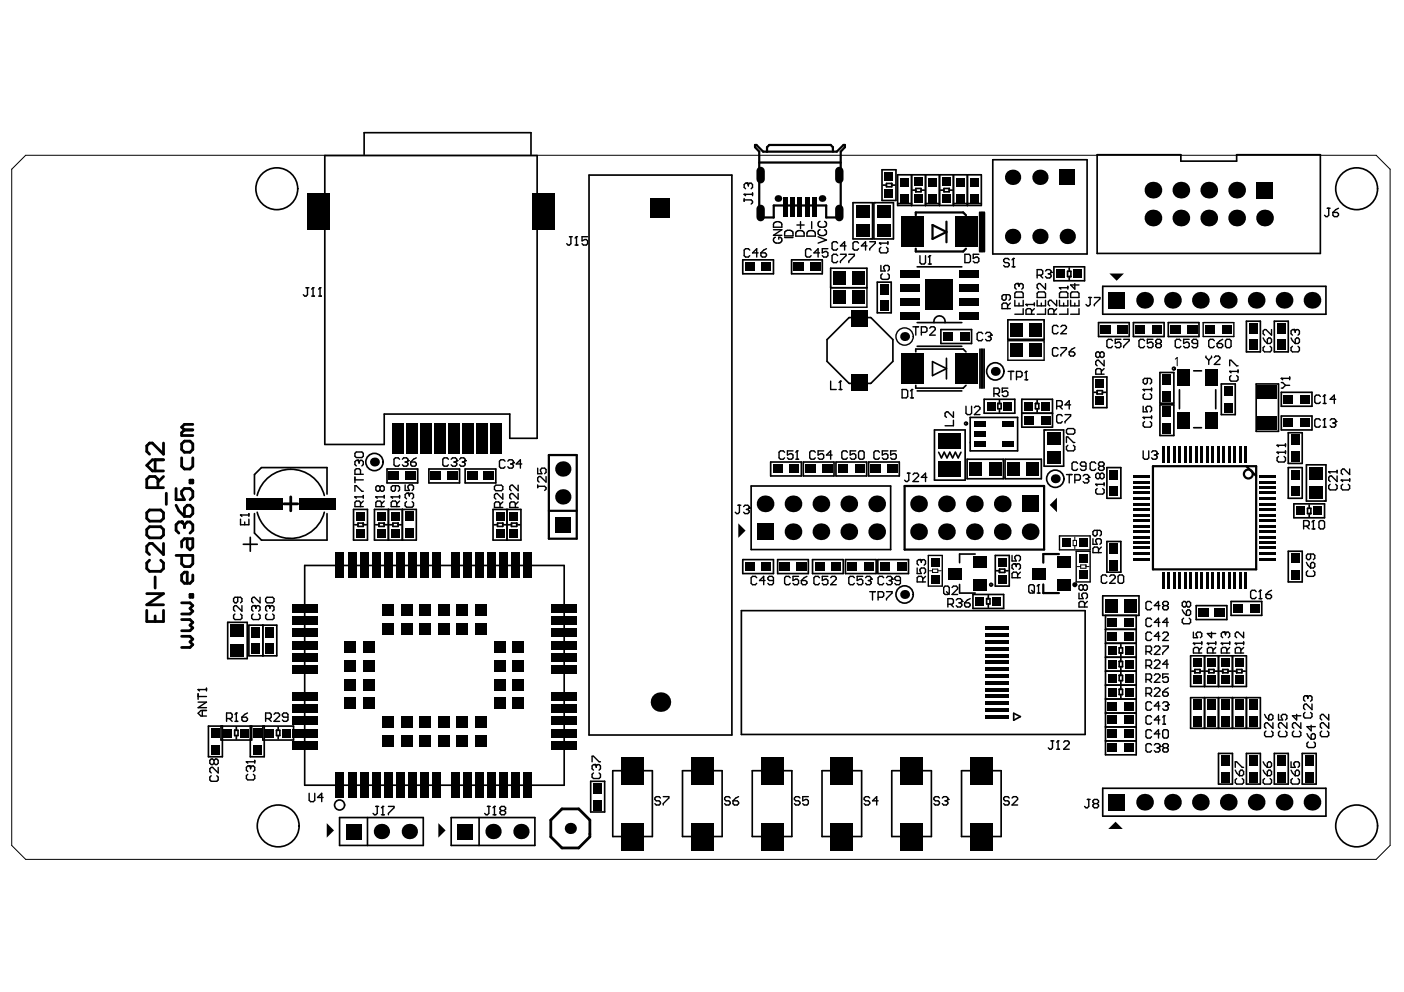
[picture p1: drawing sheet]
<svg xmlns="http://www.w3.org/2000/svg" width="297mm" height="210mm" viewBox="0 0 297 210" stroke-linecap="round" stroke-linejoin="round" font-family="sans-serif">
<g fill="none" stroke="#000" stroke-width=".59">
<path d="M32.8 97.3v2.3M34.6 93.7v2.4l-2.4-2.4h-.6l-.5 .6v1.2l.5 .6M34.6 97.3h-2.4l-1.1 1.2 1.1 1.1h2.4M38.4 93.9l.6-.6h1.2l.6 .6v1.2l-.6 .6h-1.2l-.6-.6zM38.4 96.9v1.7l.6 .6h1.2l.6-.6v-1.7M39 91l-.6 .6v.6h2.4M39 91h1.8M40.8 89.8h-1.8l-.6 .6 .6 .6M31.1 108.5l.5-.6h2.4l.6 .6v1.2l-.6 .6h-2.4l-.5-.6zM31.1 112l.5-.5h2.4l.6 .5v1.2l-.6 .6h-2.4l-.5-.6zM31.6 118.5l-.5 .6v1.2l.5 .6h2.4l.6-.6v-1.2l-.6-.6M33.4 103.2v-1.8l-.6-.6h-1.2l-.5 .6v1.8h3.5"/>
<path d="M34.6 115v2.4l-2.4-2.4h-.6l-.5 .6v1.2l.5 .6M34.6 100.8l-1.2 1.2M35.2 104.4v2.3M37.2 103.4v2.3h1.8l-.6-1.2v-.5l.6-.6h1.2l.6 .6v1.1l-.6 .6M37.2 117.5h3.6v1.8l-.6 .6h-1.2l-.6-.6v-1.8M37.2 106.9l.6 1.2 1.2 1.2M39 107.5l.6-.6h.6l.6 .6v1.2l-.6 .6h-1.2zM39 111l.6-.6h.6l.6 .6v1.2l-.6 .6M39 111l-.6-.6h-.6l-.6 .6v1.2l.6 .6M39 111v.6M39.6 114v1.8l.6 .5 .6-.5v-1.8h-1.8l-.6 .6v1.2M40.2 101.6h.6v.6h-.6z"/>
<path d="M60 106.6h3M61.5 105.1v3M31.1 129.2v2.3h3.5v-2.3M31.1 125.6h3.5l-3.5 2.4h3.5M32.8 122.1v2.3M32.8 130.3v1.2M38.4 134.6h1.8l.6 .6-.6 .6 .6 .6-.6 .6h-1.8M38.4 131.1h1.8l.6 .6-.6 .6 .6 .6-.6 .6h-1.8M38.4 127.6h1.8l.6 .5-.6 .6 .6 .6-.6 .6h-1.8M40.2 125.8h.6v.6h-.6zM40.8 121.7v1.1l-.6 .6h-1.2l-.6-.6v-1.1l.6-.6h.6v2.3"/>
<circle cx="120.7" cy="175.3" r="4.5"/>
</g>
<path d="M2.5 35.8l2.9-2.9h285.7l3 2.9v143.1l-3 2.9h-285.7l-2.9-2.9zM248.6 76l.5-.4v1.8M227 114.3h.7v1.2h-.7zM227.4 113.6v.7M227.4 115.5v.6M227.9 119.9h.7M228.6 119.5h1.2v.7h-1.2zM229.8 119.9h.6M196.6 120.8h.7M197.3 120.4h1.1v.7h-1.1zM198.4 120.8h.7" fill="none" stroke="#000" stroke-width=".21"/>
<g fill="#000">
<path d="M234.7 57.9h3.1l-1.6 1.5zM195.8 59.1h5.9v6.5h-5.9zM156.2 110.7l1.5 1.6-1.5 1.5zM222.1 106.8l1.5-1.5v3.1zM69.1 174.2l1.6 1.5-1.6 1.5zM92.7 174.2l1.6 1.5-1.6 1.5zM234.5 175.4l1.5-1.5 1.5 1.5z"/>
<circle cx="214.2" cy="37.5" r="1.62"/>
<circle cx="220" cy="37.5" r="1.62"/>
<circle cx="164.6" cy="42" r=".71"/>
<circle cx="173.9" cy="42" r=".71"/>
<circle cx="214.2" cy="50" r="1.62"/>
<circle cx="220" cy="50" r="1.62"/>
<circle cx="225.8" cy="50" r="1.62"/>
<circle cx="243.9" cy="46.1" r="1.77"/>
<circle cx="243.9" cy="40.2" r="1.77"/>
<circle cx="249.8" cy="46.1" r="1.77"/>
<circle cx="249.8" cy="40.2" r="1.77"/>
<circle cx="255.7" cy="40.2" r="1.77"/>
<circle cx="255.7" cy="46.1" r="1.77"/>
<circle cx="261.6" cy="40.2" r="1.77"/>
<circle cx="261.6" cy="46.1" r="1.77"/>
<circle cx="267.5" cy="46.1" r="1.77"/>
<circle cx="191.4" cy="71.2" r=".94"/>
<circle cx="198.8" cy="62.4" r=".3"/>
<circle cx="210.6" cy="78.6" r=".94"/>
<circle cx="242.2" cy="63.5" r="1.77"/>
<circle cx="248.1" cy="63.5" r="1.77"/>
<circle cx="254" cy="63.5" r="1.77"/>
<circle cx="259.9" cy="63.5" r="1.77"/>
<circle cx="265.8" cy="63.5" r="1.77"/>
<circle cx="271.7" cy="63.5" r="1.77"/>
<circle cx="277.6" cy="63.5" r="1.77"/>
<circle cx="79.2" cy="97.8" r=".94"/>
<circle cx="119.1" cy="99.2" r="1.62"/>
<circle cx="38.4" cy="110.4" r=".3"/>
<circle cx="119.1" cy="105.1" r="1.62"/>
<circle cx="161.9" cy="106.6" r="1.77"/>
<circle cx="167.8" cy="112.5" r="1.77"/>
<circle cx="167.8" cy="106.6" r="1.77"/>
<circle cx="173.7" cy="106.6" r="1.77"/>
<circle cx="173.7" cy="112.5" r="1.77"/>
<circle cx="179.6" cy="106.6" r="1.77"/>
<circle cx="179.6" cy="112.5" r="1.77"/>
<circle cx="185.5" cy="106.6" r="1.77"/>
<circle cx="185.5" cy="112.5" r="1.77"/>
<circle cx="194.3" cy="112.5" r="1.77"/>
<circle cx="194.3" cy="106.6" r="1.77"/>
<circle cx="200.2" cy="112.5" r="1.77"/>
<circle cx="200.2" cy="106.6" r="1.77"/>
<circle cx="206.1" cy="112.5" r="1.77"/>
<circle cx="206.1" cy="106.6" r="1.77"/>
<circle cx="212" cy="106.6" r="1.77"/>
<circle cx="212" cy="112.5" r="1.77"/>
<circle cx="217.9" cy="112.5" r="1.77"/>
<circle cx="223.3" cy="101.3" r=".94"/>
<circle cx="191.4" cy="125.8" r=".94"/>
<circle cx="139.7" cy="148.6" r="2.07"/>
<circle cx="80.7" cy="175.9" r="1.62"/>
<circle cx="86.6" cy="175.9" r="1.62"/>
<circle cx="104.3" cy="175.9" r="1.62"/>
<circle cx="110.2" cy="175.9" r="1.62"/>
<circle cx="120.7" cy="175.3" r="1.18"/>
<circle cx="242.2" cy="169.7" r="1.77"/>
<circle cx="248.1" cy="169.7" r="1.77"/>
<circle cx="254" cy="169.7" r="1.77"/>
<circle cx="259.9" cy="169.7" r="1.77"/>
<circle cx="265.8" cy="169.7" r="1.77"/>
<circle cx="271.7" cy="169.7" r="1.77"/>
<circle cx="277.6" cy="169.7" r="1.77"/>
</g>
<g fill="none" stroke="#000" stroke-width=".35">
<path d="M68.7 32.9h44.9v59.8h-5.7v-5.1h-26.6v6.4h-12.6zM77 32.7v-4.6h35.3v4.6M124.6 37h30.2v118.5h-30.2zM186.6 35.9h3v6.5h-3zM186.8 39.2h.7M187.5 38.8h1.2v.7h-1.2zM188.7 39.2h.6M189.9 37h17.7v6.5h-17.7zM192.9 37v6.5M193.7 39.9h1.2v.7h-1.2zM195.8 37v6.5M198.8 37v6.5"/>
<path d="M199.7 39.9h1.1v.7h-1.1zM201.7 37v6.5M204.7 37v6.5M210 33.8h20v19.9h-20zM232.1 32.7h17.7v1.4h11.8v-1.4h17.7v20.9h-47.2zM157.1 55h6.5v2.9h-6.5zM167.5 55h6.5v2.9h-6.5zM175.7 56.8h7.7v4.1h-7.7zM180.5 42.9h4.1v7.7h-4.1zM184.9 42.9h4.1v7.7h-4.1zM185.6 59.7h3v6.5h-3zM189.9 43.1h3"/>
<path d="M193.1 40.2h.6M194 56.5h9.5M194.9 40.2h.7M195.8 43.1h3M199 40.2h.7M200.8 40.2h.7M201.7 43.1h5.9M223 56.5h6.5v2.9h-6.5zM225.9 57.4h.7v1.1h-.7zM226.2 56.7v.7M226.2 58.5v.7M175 71.9l4.6-4.7h4.6l4.7 4.7v4.6l-4.7 4.6h-4.6l-4.6-4.6z"/>
<path d="M193.7 74.5v-.6h10.1l.6 .6M194 73.3h9.5M194 68.3h9.5M197.3 76.5l2.9 1.5-2.9 1.5zM197.6 68.3a1.18 1.18 0 0 1 1.2-1.5 1.18 1.18 0 0 1 1.1 1.5M199.1 69.7h6.5v3h-6.5zM200.2 75.8v4.4M207.3 73.9v8.2M207.6 73.9v8.2M207.9 73.9v8.2M208.2 73.9v8.2M213.2 67.7h7.7v4.1h-7.7z"/>
<path d="M231.2 79.8h3v6.5h-3zM232.4 68.3h6.5v2.9h-6.5zM233.3 60.6h47.2v5.9h-47.2zM239.8 68.3h6.5v2.9h-6.5zM245.4 78.8h3v6.5h-3zM247.2 68.3h6.5v2.9h-6.5zM252.5 78.5h1.7M263.7 68h3v6.5h-3zM269.6 68h3v6.5h-3zM81.9 99.2h6.5v3h-6.5zM90.7 99.2h6.5v3h-6.5zM98.4 99.2h6.5v3h-6.5z"/>
<path d="M163 97.8h6.5v2.9h-6.5zM170 97.8h6.4v2.9h-6.4zM176.9 97.8h6.5v2.9h-6.5zM183.8 97.8h6.5v2.9h-6.5zM193.7 81.5v.6h10.1l.6-.6M194 82.7h9.5M197.7 91h6.5v10.6h-6.5zM198.6 95.7l.6 1.2 .6-1.2 .6 1.2 .5-1.2 .6 1.2 .6-1.2 .6 1.2 .6-1.2M204.6 97.2h7.7v4.1h-7.7zM205.3 88.3h10v7.1h-10zM208.2 84.5h6.5v2.9h-6.5zM211.1 85.4h.7v1.1h-.7z"/>
<path d="M211.5 84.7v.7M211.5 86.5v.7M212.6 97.2h7.7v4.1h-7.7zM216.2 84.5h6.5v5.9h-6.5zM216.2 87.4h6.5M219.1 85.4h.7v1.1h-.7zM219.4 84.7v.7M219.4 86.5v.7M220.9 91h4.1v7.6h-4.1zM231.5 83h.6M232.1 82.7h1.1v.7h-1.1zM233.2 83h.7"/>
<path d="M234.2 98.9h2.9v6.5h-2.9zM245.4 85.7h3v6.5h-3zM249.5 82.5v4M252.5 90.5h1.7M257.2 82.5v4M258.4 81.2h2.9v6.5h-2.9zM265.8 81.2h4.7v10.1h-4.7zM271.1 88h6.5v3h-6.5zM271.1 83h6.5v3h-6.5zM272.6 98.9h2.9v6.5h-2.9zM272.6 91.6h2.9v6.5h-2.9zM276.4 98.4h4.1v7.6h-4.1z"/>
<path d="M51.5 115.2h2.9M53 113.7v2.9M53.8 108.7v4.1l1.5 1.5h13.9v-5.6M53.8 104.5v-4.1l1.5-1.5h13.9v5.6M54.4 104.8a7.3 7.3 0 0 1 7.1-5.5 7.3 7.3 0 0 1 7.1 5.5M54.4 108.4a7.3 7.3 0 0 0 7.1 5.5 7.3 7.3 0 0 0 7.1-5.5M64.5 119.7h54.9v46.4h-54.9zM74.8 107.8h2.9v6.5h-2.9zM75 111h.7M75.7 110.7h1.2v.7h-1.2zM76.9 111h.6M79.2 107.8h8.9v6.5h-8.9z"/>
<path d="M79.5 111h.7M80.2 110.7h1.1v.7h-1.1zM81.3 111h.6M82.2 107.8v6.5M82.4 111h.7M83.1 110.7h1.1v.7h-1.1zM84.2 111h.7M85.1 107.8v6.5M104.3 107.8h5.9v6.5h-5.9zM104.5 111h.8M105.3 110.7h1.1v.7h-1.1zM106.4 111h.6"/>
<path d="M107.3 107.8v6.5M107.5 111h.7M108.2 110.7h1.1v.7h-1.1zM109.3 111h.7M157.1 118.4h6.5v3h-6.5zM158.9 102.8h29.5v13.5h-29.5zM164.5 118.4h6.5v3h-6.5zM171.9 118.4h6.5v3h-6.5zM178.9 118.4h6.5v3h-6.5zM185.7 118.4h6.5v3h-6.5zM206.3 117.2h-3.3v1.9M210.6 117.5h2.9v6.5h-2.9z"/>
<path d="M234.2 114.6h2.9v6.5h-2.9zM272.6 116.6h2.9v6.5h-2.9zM273.7 106.6h6.5v3h-6.5zM276.6 107.6h.7v1.1h-.7zM277 106.8v.8M277 108.7v.6M48.2 131.7h4.1v7.7h-4.1zM52.7 132.3h5.9v6.5h-5.9zM55.6 132.3v6.5M156.9 129.2h72.7v26.2h-72.7zM203 123.7v1.8h3.3M205.8 125.8h6.5v2.9h-6.5z"/>
<path d="M208.7 126.7h.7v1.1h-.7zM209.1 126v.7M209.1 127.8v.7M210.8 120.8h.7M211.5 120.4h1.1v.7h-1.1zM212.6 120.8h.7M233.3 126.1h7.7v4.1h-7.7zM233.9 130.2v29.5h6.5v-29.5M233.9 139.1h6.5M233.9 136.1h6.5M233.9 133.2h6.5M236.8 137.1h.7v1.1h-.7z"/>
<path d="M236.8 139.9h.7v1.2h-.7zM237.1 136.4v.7M237.1 138.2v.6M237.1 139.3v.6M251.9 138.8h11.8v6.5h-11.8zM253.1 128.1h6.5v3h-6.5zM254.8 138.8v6.5M257.8 138.8v6.5M260.5 127.3h6.4v2.9h-6.4zM260.7 138.8v6.5M46.8 153.6v3h6.4v-3M47 153.6v6.5h-2.9v-6.5h18v3h-6.5v-3"/>
<path d="M49.6 154.5h.8v1.1h-.8zM50 153.9v.6M50 155.6v.8M53 153.6v6.5h2.9v-6.5M58.5 154.5h.7v1.1h-.7zM58.9 153.9v.6M58.9 155.6v.8M214.5 150.9l1.4 .7-1.4 .8zM233.9 142h6.5M233.9 156.8h6.5M233.9 150.9h6.5M233.9 145h6.5"/>
<path d="M233.9 147.9h6.5M233.9 153.8h6.5M236.8 145.8h.7v1.2h-.7zM236.8 142.9h.7v1.1h-.7zM237.1 141.1v.7M237.1 142.3v.6M237.1 144v.7M237.1 145.2v.6M237.1 147v.7M251.9 147.6h14.8v6.5h-14.8zM252.1 142h.7M252.8 141.7h1.1v.7h-1.1z"/>
<path d="M253.9 142h.7M254.8 147.6v6.5M255.1 142h.6M255.7 141.7h1.2v.7h-1.2zM256.9 142h.7M257.8 159.4h2.9v6.5h-2.9zM257.8 147.6v6.5M258 142h.7M258.7 141.7h1.1v.7h-1.1zM259.8 142h.7M260.7 147.6v6.5M261 142h.6"/>
<path d="M261.6 141.7h1.2v.7h-1.2zM262.8 142h.7M263.7 159.4h3v6.5h-3zM263.7 147.6v6.5M269.6 159.4h3v6.5h-3zM275.5 159.4h3v6.5h-3zM71.8 173h17.8v5.9h-17.8zM77.7 173v5.9M95.5 173h17.7v5.9h-17.7zM101.4 173v5.9M125 165.3h2.9v6.5h-2.9zM129.6 163.1h8.4v13.9h-8.4z"/>
<path d="M144.4 163.1h8.4v13.9h-8.4zM159.2 163.1h8.3v13.9h-8.3zM173.9 163.1h8.4v13.9h-8.4zM188.7 163.1h8.4v13.9h-8.4zM203.4 163.1h8.4v13.9h-8.4zM233.3 166.8h47.2v5.9h-47.2z"/>
<circle cx="58.6" cy="39.9" r="4.4"/>
<circle cx="287" cy="39.9" r="4.4"/>
<circle cx="210.6" cy="78.6" r="1.83"/>
<circle cx="248.4" cy="78" r=".3"/>
<circle cx="79.2" cy="97.8" r="1.83"/>
<circle cx="204.4" cy="89.6" r=".3"/>
<circle cx="223.3" cy="101.3" r="1.83"/>
<circle cx="191.4" cy="125.8" r="1.83"/>
<circle cx="209.7" cy="123.7" r=".3"/>
<circle cx="58.9" cy="174.8" r="4.4"/>
<circle cx="71.8" cy="170.3" r="1.06"/>
<circle cx="287" cy="174.8" r="4.4"/>
</g>
<g fill="none" stroke="#000" stroke-width=".47">
<path d="M159.7 30.7h.3l1.5 1.4h15.5l1.5-1.4h.3v.4l-.9 1v13.9h-3.1v-2.5h-11.1v2.5h-3.1v-13.9l-.9-1zM160.6 34.4h17.3M162.3 32.1v-1l.5-.4h12.9l.5 .4v1M193.7 45.5v-.5h10.1l.6 .5M193.7 52.6v.6h10.1l.6-.6M197.3 47.6l2.9 1.5-2.9 1.5zM200.2 46.9v4.4M207.3 45v8.2M207.6 45v8.2M207.9 45v8.2M208.2 45v8.2M116.1 96.3h5.9v17.7h-5.9z"/>
<path d="M243.9 98.6h21.9v21.9h-21.9zM263.7 98.6l2.1 2.1M116.1 108.1h5.9M191.4 102.8h29.5v13.5h-29.5zM224 117.2h-3.3v1.9M220.7 123.7v1.8h3.3"/>
<circle cx="264.1" cy="100.3" r=".94"/>
<circle cx="227.4" cy="123.7" r=".3"/>
</g>
<g fill="none" stroke="#000" stroke-width=".3">
<path d="M158 38.8h.1M158 38.8l.3 .3M158 38.8h-.3l-.3 .3v.5l.3 .3M158.3 39.1l.3-.3h.3l.3 .3v.5l-.3 .3M158.3 39.1v.2M120.5 50.1h.6M120.8 50.1v1.5l-.3 .3h-.3l-.3-.3M121.7 51.9h.6M122 50.1h.1M122 50.1v1.8M122 50.1l-.3 .3M124.3 50.1h-1.2v.9l.6-.3h.3l.3 .3v.6l-.3 .3h-.6l-.3-.3"/>
<path d="M157.4 41.1h.1M157.4 42v.6M157.4 42.3h1.5l.3 .3v.3l-.3 .3M157.4 41.1h1.8M157.4 41.1l.3 .3M158.6 52.9l-.3-.3h-.6l-.3 .3v1.2l.3 .3h.6l.3-.3M159.2 40.8v.6M160.4 53.5h-1.2l.9-.9v1.8M161 53.5h.9l.3 .3v.3l-.3 .3h-.6l-.3-.3zM162.2 52.6l-.6 .3-.6 .6M163.6 48.6h1.8l-1.8 1.2h1.8M163.7 47.3a.99 .99 0 0 1 1.7 .2v.6h-1.8z"/>
<path d="M164.1 50.2a.64 .64 0 0 0-.5 .7 .64 .64 0 0 0 .7 .5 .89 .89 0 0 0 1.1-.5 .55 .55 0 0 0-.6-.7v.4M166 50.3h1.8M166.1 49a1.03 1.03 0 0 1 1.7 .3v.6h-1.8zM168.4 49.1a.99 .99 0 0 1 1.7 .3v.6h-1.7zM168.6 47.6h1.5M169.4 46.9v1.5M170.8 49.1a.99 .99 0 0 1 1.7 .3v.6h-1.8zM171.6 52.9l-.3-.3h-.6l-.3 .3v1.2l.3 .3h.6l.3-.3M171.7 46.9v1.5M173.1 50.1l1.8 .7-1.8 .6M173.4 53.5h-1.2l.9-.9v1.8M173.5 46.8a.64 .64 0 0 0-.4 .8 .64 .64 0 0 0 .6 .5h.5a.64 .64 0 0 0 .7-.5 .64 .64 0 0 0-.5-.8"/>
<path d="M173.5 48.6l-.2 .1a.7 .7 0 0 0-.2 .9 1.1 1.1 0 0 0 1.8-.2l-.1-.6-.4-.2M175.2 52.6h-1.2v.9l.6-.3h.3l.3 .3v.6l-.3 .3h-.6l-.3-.3M177.2 54.1l-.3-.3h-.6l-.3 .3v1.2l.3 .3h.6l.3-.3M177.2 51.4l-.3-.3h-.6l-.3 .3v1.2l.3 .3h.6l.3-.3M177.8 53.8h1.2v.3l-1.2 1.2v.3M179 52h-1.2l.9-.9v1.8M179.6 53.8h1.2v.3l-1.2 1.2v.3M181.6 51.4l-.3-.3h-.5l-.3 .3v1.2l.3 .3h.5l.3-.3M183.4 52h-1.2l.9-.9v1.8M184 51.1h1.2v.3l-1.2 1.2v.3M186.1 51.4h.1M186.1 51.4h1.7"/>
<path d="M186.1 51.4l.3 .3M186.4 52.3l-.3 .3v.6l.3 .3h1.1l.3-.3v-.6l-.3-.3M186.4 56.2v1.1h.9l-.3-.5v-.3l.3-.3h.5l.3 .3v.5l-.3 .3M186.7 57.9l-.3 .3v.6l.3 .3h1.1l.3-.3v-.6l-.3-.3M187.8 51.1v.6M194.6 54.1v1.5l.3 .3h.6l.3-.3v-1.5M196.4 55.9h.6M196.7 54.1h.1M196.7 54.1v1.8M196.7 54.1l-.3 .3M204.1 53.8h.9l.3 .3v1.2l-.3 .3h-.9zM207.1 53.8h-1.2v.9l.6-.3h.3l.3 .3v.6l-.3 .3h-.6l-.3-.3"/>
<path d="M213.5 55l-.3-.3h-.6l-.3 .3v.3l.3 .3h.6l.3 .3v.3l-.3 .3h-.6l-.3-.3M214.1 56.5h.6M214.4 54.7h.1M214.4 54.7v1.8M214.4 54.7l-.3 .3M215.3 60h.1M215.3 60h-.3l-.3 .3v.6l.3 .3M215.3 60l.3 .3M219.4 58.2h.9l.3-.3v-.6l-.3-.3h-.9v1.8M220 58.2l.6 .6M221.2 60v1.2l-1.2-1.2h-.3l-.3 .3v.6l.3 .3M221.2 57.3l.3-.3h.6l.3 .3v.3"/>
<path d="M221.8 57.9h.3M222.1 57.9l.3 .3v.3l-.3 .3h-.6l-.3-.3M222.4 57.6h.1M222.4 57.6l-.3 .3M227.4 60v1.2l-.9-.9h1.8M280.8 44.1h.6M281.1 44.1v1.4l-.3 .3h-.3l-.3-.3M282 45h.9l.3 .2v.3l-.3 .3h-.6l-.3-.3zM283.2 44.1l-.6 .3-.6 .6M64.8 60.9h.5M65.1 60.9v1.5l-.3 .3h-.3l-.3-.3M65.9 62.7h.6"/>
<path d="M66.2 60.9h.1M66.2 60.9v1.8M66.2 60.9l-.3 .3M67.4 62.7h.6M67.7 60.9h.1M67.7 60.9v1.8M67.7 60.9l-.3 .3M175.7 60.9h7.7v4.1h-7.7zM193.2 69.1h1.1M193.7 69.1v1.8M194.9 70.3h.9l.3-.3v-.6l-.3-.3h-.9v1.8M196.7 69.4l.3-.3h.6l.3 .3v.3l-1.2 1.2h1.2"/>
<path d="M207.9 70.6l-.3-.3h-.6l-.3 .3v1.2l.3 .3h.6l.3-.3M208.5 70.6l.3-.3h.6l.3 .3v.3M209.1 71.2h.3M209.4 71.2l.3 .3v.3l-.3 .3h-.6l-.3-.3M209.7 70.9h.1M209.7 70.9l-.3 .3M212.9 62.4v.8l-.3 .3h-.3l-.3-.3v-.5l.3-.3h1.2l.3 .3v.5l-.3 .3M213.2 65.3v-.9l-.3-.3h-.6l-.3 .3v.9h1.8M213.2 72.1h7.7v4.1h-7.7zM213.3 78.6h1.2M213.8 64.1l-.6 .6M213.9 78.6v1.8"/>
<path d="M214.7 63.5v1.2h1.8v-1.2M214.7 62.1l.3-.3h1.2l.3 .3v.8h-1.8zM215.1 79.8h.8l.3-.3v-.6l-.3-.3h-.8v1.8M215.6 60.3l.3-.3h.3l.3 .3v.6l-.3 .3M215.6 60.3v.3M215.6 64.1v.6M216.5 65.3v1.2h-1.8M217.1 64.4h.1M217.1 64.4l.3 .3M217.1 64.4h1.7M217.1 78.6h.1M217.1 78.6l-.3 .3"/>
<path d="M217.1 78.6v1.8M218.2 66.5v-.9l-.3-.3h-.5l-.3 .3v.9h1.7M218.8 65.3l-.6 .6M218.8 64.1v.6M219.4 62.1l.3-.3h1.2l.3 .3v.8h-1.8zM219.4 63.5v1.2h1.8v-1.2M220.3 64.1v.6M221.2 65.3v1.2h-1.8M223 66.5v-.9l-.3-.3h-.6l-.3 .3v.9h1.8M223.6 63.5v1.2l-1.2-1.2h-.3l-.3 .3v.6l.3 .3M223.6 65.3l-.6 .6M223.9 69.1l-.3-.3h-.6l-.3 .3v1.2l.3 .3h.6l.3-.3"/>
<path d="M223.9 73.9l-.3-.3h-.6l-.3 .3v1.1l.3 .3h.6l.3-.3M224.1 60.9h.1M224.1 62.1l.3-.3h1.2l.3 .3v.8h-1.8zM224.1 63.5v1.2h1.8v-1.2M224.1 60.9h1.8M224.1 60.9l.3 .3M224.4 69.1l.3-.3h.6l.3 .3v.3l-1.2 1.2h1.2M224.4 73.6h1.2v.3l-1.2 1.1v.3M225 64.1v.6M225.9 65.3v1.2h-1.8M225.9 60.6v.6M226.2 74.5h.9l.3 .3v.2l-.3 .3h-.6l-.3-.3z"/>
<path d="M226.5 62.1l.3-.3h1.2l.3 .3v.8h-1.8zM226.5 63.5v1.2h1.8v-1.2M227.4 64.1v.6M227.4 73.6l-.6 .3-.6 .6M228.3 65.3v1.2h-1.8M230.3 62.9h.6M230.6 62.9v1.5l-.3 .3h-.2l-.3-.3M231.5 62.9h1.2v.3l-1.2 1.2v.3M232.7 74.8l.3-.3h.3l.3 .3v.5l-.3 .3h-.3l-.3-.3M232.7 74.8l-.3-.3h-.3l-.3 .3v.5l.3 .3h.3l.3-.3M232.7 74.8v.5M233 79.2v-.9l-.3-.3h-.6l-.3 .3v.9h1.8"/>
<path d="M233.6 76.2v1.2l-1.2-1.2h-.3l-.3 .3v.6l.3 .3M233.6 78l-.6 .6M235.4 72.1l-.3-.3h-.6l-.3 .3v1.2l.3 .3h.6l.3-.3M237.1 71.8h-1.1v.9l.5-.3h.3l.3 .3v.6l-.3 .3h-.6l-.2-.3M237.7 71.8h1.2v.3l-1.2 1.2v.3M242.2 72.1l-.3-.3h-.6l-.3 .3v1.2l.3 .3h.6l.3-.3M243.9 71.8h-1.2v.9l.6-.3h.3l.3 .3v.6l-.3 .3h-.6l-.3-.3M244.8 72.7l-.3-.3v-.3l.3-.3h.6l.3 .3v.3l-.3 .3M244.8 72.7l-.3 .3v.3l.3 .3h.6l.3-.3v-.3l-.3-.3M244.8 72.7h.6M249.8 72.1l-.3-.3h-.6l-.3 .3v1.2l.3 .3h.6l.3-.3M251.6 71.8h-1.2v.9l.6-.3h.3l.3 .3v.6l-.3 .3h-.6l-.3-.3"/>
<path d="M253.4 72.7h-.9l-.3-.3v-.3l.3-.3h.6l.3 .3v1.2l-.3 .3h-.6l-.3-.3M254.5 68.3h6.5v2.9h-6.5zM255.1 75.3v.3l.6 .6M255.7 76.2v.9M256.3 75.3v.3l-.6 .6M256.9 72.1l-.3-.3h-.6l-.3 .3v1.2l.3 .3h.6l.3-.3M256.9 75.6l.3-.3h.6l.3 .3v.3l-1.2 1.2h1.2M257.5 72.7h.9l.3 .3v.3l-.3 .3h-.6l-.3-.3zM258.7 71.8l-.6 .3-.6 .6M259.3 72.1l.3-.3h.6l.3 .3v1.2l-.3 .3h-.6l-.3-.3zM260.2 78.6h.1M260.2 77.4v-1.2h.3l1.1 1.2h.3"/>
<path d="M260.2 78.6h1.7M260.2 78.6l.3 .3M260.5 79.5l-.3 .3v.6l.3 .3h1.1l.3-.3v-.6l-.3-.3M261.9 78.3v.6M267.2 71.5l.3 .6 .6 .6M267.5 73.3l-.3 .3v.6l.3 .3h1.2l.3-.3v-.6l-.3-.3M268.1 71.8l.3-.3h.3l.3 .3v.6l-.3 .3h-.6zM269 69.7v1.2l-1.2-1.2h-.3l-.3 .3v.6l.3 .3M272.8 79.8v.6M273.1 71.5l.3 .6 .6 .6M273.4 73.3l-.3 .3v.6l.3 .3h1.2l.3-.3v-.6l-.3-.3M273.7 69.7h.1"/>
<path d="M273.7 69.7h-.3l-.3 .3v.6l.3 .3M273.7 69.7l.3 .3M274 70l.3-.3h.3l.3 .3v.6l-.3 .3M274 71.8l.3-.3h.3l.3 .3v.6l-.3 .3h-.6zM274 70v.3M75.1 95.9l.3-.3h1.2l.3 .3v.6l-.3 .3h-1.2l-.3-.3zM75.7 97.4h.1M75.7 97.4h-.3l-.3 .3v.6l.3 .3M75.7 97.4l.3 .3M76 97.7l.3-.3h.3l.3 .3v.6l-.3 .3M76 97.7v.3M84.5 97.2l-.3-.3h-.6l-.2 .3v1.2l.2 .2h.6l.3-.2"/>
<path d="M85.1 97.2l.3-.3h.6l.3 .3v.3M85.7 97.8h.3M86 97.8l.3 .3v.3l-.3 .2h-.6l-.3-.2M86.3 97.5h.1M86.3 97.5l-.3 .3M86.9 97.8h.9l.3 .3v.3l-.3 .2h-.6l-.3-.2zM88.1 96.9l-.6 .3-.6 .6M94.9 97.2l-.3-.3h-.6l-.3 .3v1.2l.3 .2h.6l.3-.2M95.5 97.2l.3-.3h.5l.3 .3v.3M96 97.8h.3M96.3 97.8l.3 .3v.3l-.3 .2h-.5l-.3-.2M96.6 97.5h.1"/>
<path d="M96.6 97.5l-.3 .3M97.2 97.2l.3-.3h.6l.3 .3v.3M97.8 97.8h.3M98.1 97.8l.3 .3v.3l-.3 .2h-.6l-.3-.2M98.4 97.5h.1M98.4 97.5l-.3 .3M106.8 97.6l-.2-.3h-.6l-.3 .3v1.2l.3 .3h.6l.2-.3M107.4 97.6l.3-.3h.6l.3 .3v.3M108 98.2h.3M108.3 98.2l.3 .3v.3l-.3 .3h-.6l-.3-.3M108.6 97.9h.1M108.6 97.9l-.3 .3"/>
<path d="M110.4 98.2h-1.2l.9-.9v1.8M113.8 99.1v1.1h.8l-.3-.8 .3-.3h.6l.3 .3v.5l-.3 .3M166 95.7l-.3-.3h-.6l-.3 .3v1.2l.3 .3h.6l.3-.3M167.8 95.4h-1.2v.9l.6-.3h.3l.3 .3v.6l-.3 .3h-.6l-.3-.3M168.4 97.2h.6M168.7 95.4h.1M168.7 95.4v1.8M168.7 95.4l-.3 .3M172.5 95.7l-.3-.3h-.6l-.3 .3v1.2l.3 .3h.6l.3-.3M174.3 95.4h-1.2v.9l.6-.3h.3l.3 .3v.6l-.3 .3h-.6l-.3-.3M175.7 80.7v1.7h1.2M176 96.3h-1.1l.8-.9v1.8"/>
<path d="M177.5 82.4h.6M177.8 80.7h.1M177.8 80.7v1.7M177.8 80.7l-.3 .2M179.3 95.7l-.3-.3h-.6l-.3 .3v1.2l.3 .3h.6l.3-.3M181.1 95.4h-1.2v.9l.6-.3h.3l.3 .3v.6l-.3 .3h-.6l-.3-.3M181.6 95.7l.3-.3h.6l.3 .3v1.2l-.3 .3h-.6l-.3-.3zM186.1 95.7l-.3-.3h-.6l-.3 .3v1.2l.3 .3h.6l.3-.3M187.8 95.4h-1.1v.9l.6-.3h.2l.3 .3v.6l-.3 .3h-.5l-.3-.3M189.6 95.4h-1.2v.9l.6-.3h.3l.3 .3v.6l-.3 .3h-.6l-.3-.3M190.9 82.4h.8l.3 .3v1.2l-.3 .3h-.8zM192.6 84.2h.6"/>
<path d="M192.9 82.4h.1M192.9 82.4v1.8M192.9 82.4l-.3 .3M201.7 87.1v1.2l-1.2-1.2h-.3l-.3 .3v.6l.3 .3M201.7 88.9v1.2h-1.8M204.4 86v1.4l.3 .3h.6l.3-.3v-1.4M206.1 86.3l.3-.3h.6l.3 .3v.3l-1.2 1.1h1.2M210.3 83.3h.9l.3-.3v-.6l-.3-.3h-.9v1.8M210.9 83.3l.6 .6M213.2 82.1h-1.2v.9l.9-.3 .3 .3v.6l-.3 .3h-.6l-.3-.3M216.8 80.4h.6M223.6 86h.8l.3-.3v-.6l-.3-.3h-.8v1.8"/>
<path d="M224.1 86l.6 .6M224.7 88l-.3-.3h-.5l-.3 .3v1.2l.3 .3h.5l.3-.3M225.3 87.7h1.2v.3l-1.2 1.2v.3M225.6 91l.3-.3h1.2l.3 .3v.6l-.3 .3h-1.2l-.3-.3zM225.6 93.6v-1.1h.3l1.2 1.1h.3M225.9 94.2l-.3 .3v.6l.3 .3h1.2l.3-.3v-.6l-.3-.3M226.5 85.7h-1.2l.9-.9v1.8M228 98.1l-.3-.3h-.6l-.3 .3v1.1l.3 .3h.6l.3-.3M229.8 98.6h-.9l-.3-.2v-.3l.3-.3h.6l.3 .3v1.1l-.3 .3h-.6l-.3-.3M231.8 98.1l-.3-.3h-.6l-.3 .3v1.1l.3 .3h.6l.3-.3M232.7 98.6l-.3-.2v-.3l.3-.3h.6l.3 .3v.3l-.3 .2M232.7 98.6l-.3 .3v.3l.3 .3h.6l.3-.3v-.3l-.3-.3"/>
<path d="M232.7 98.6h.6M241.9 82.4h.1M241.9 88.3h.1M241.9 86v1.1h.8l-.3-.8 .3-.3h.6l.3 .3v.5l-.3 .3M241.9 95.4v1.5l.3 .3h.5l.3-.3v-1.5M241.9 82.4h1.7M241.9 82.4l.3 .3M241.9 88.3h1.7M241.9 88.3l.3 .3M242.2 89.2l-.3 .3v.6l.3 .3h1.1l.3-.3v-.6l-.3-.3M242.2 83.3l-.3 .3v.6l.3 .3h1.1l.3-.3v-.6l-.3-.3M242.7 80.1v.8l-.3 .3h-.2l-.3-.3v-.5l.3-.3h1.1l.3 .3v.5l-.3 .3"/>
<path d="M243.6 95.7l.3-.3h.6l.3 .3v.3M243.6 82.1v.6M243.6 88v.6M244.2 96.3h.3M244.5 96.3l.3 .3v.3l-.3 .3h-.6l-.3-.3M244.8 96h.1M244.8 96l-.3 .3M270.2 95.7h.1M270.2 94.2h.1M270.2 95.7h1.8M270.2 95.7l.3 .3M270.2 94.2h1.8"/>
<path d="M270.2 94.2l.3 .3M270.5 96.6l-.3 .3v.6l.3 .3h1.2l.3-.3v-.6l-.3-.3M271.1 80.1h.1M271.1 80.9h.3l.6 .6M271.1 80.1h1.7M271.1 80.1l.3 .3M272 81.5l-.6 .6h-.3M272 81.5h.8M272 93.9v.6M272 95.4v.6M279.3 88.9l-.3-.3h-.5l-.3 .3v1.2l.3 .3h.5l.3-.3M279.3 83.9l-.3-.3h-.5l-.3 .3v1.2l.3 .3h.5l.3-.3"/>
<path d="M279.9 90.4h.6M279.9 85.4h.6M280.2 88.6h.1M280.2 83.6h.1M280.2 83.6v1.8M280.2 88.6v1.8M280.2 88.6l-.3 .3M280.2 83.6l-.3 .3M281.1 99.8h.1M281.1 99.8h1.8M281.1 99.8l.3 .3M281.4 88.9l.3-.3h.6l.3 .3v.3"/>
<path d="M282 89.5h.3M282.3 89.5l.3 .3v.3l-.3 .3h-.6l-.3-.3M282.6 89.2h.1M282.6 89.2l-.3 .3M282.6 84.5h-1.2l.9-.9v1.8M282.9 99.5v.6M285.5 99.2v1.2l-1.1-1.2h-.3l-.3 .3v.6l.3 .3M50.9 109h.1M50.9 109.9v1.1h1.8v-1.1M50.9 109h1.8M50.9 109l.3 .3M51.8 110.4v.6"/>
<path d="M52.7 108.7v.6M75.1 105.1h.1M75.1 100.9v1.2M75.1 104v-1.2h.3l1.2 1.2h.3M75.1 101.5h1.8M75.1 105.1l.3 .3M75.1 105.1h1.8M76.3 100.4v-.9l-.3-.3h-.6l-.3 .3v.9h1.8M76.3 107.2v-.9l-.3-.3h-.6l-.3 .3v.9h1.8M76.9 104.8v.6M76.9 106l-.6 .6M79.5 105.1h.1"/>
<path d="M79.5 105.1h1.8M79.5 105.1l.3 .3M80.4 103.1l-.3-.3h-.3l-.3 .3v.6l.3 .3h.3l.3-.3M80.4 103.1l.3-.3h.3l.3 .3v.6l-.3 .3h-.3l-.3-.3M80.4 103.1v.6M80.7 107.2v-.9l-.3-.3h-.6l-.3 .3v.9h1.8M81.3 106l-.6 .6M81.3 104.8v.6M82.8 105.1h.1M82.8 105.1h1.7M82.8 105.1l.3 .3M83.6 102.8v.9l-.2 .3h-.3l-.3-.3v-.6l.3-.3h1.1l.3 .3v.6l-.3 .3"/>
<path d="M83.9 107.2v-.9l-.3-.3h-.5l-.3 .3v.9h1.7M84.5 106l-.6 .6M84.5 104.8v.6M85.7 102.6v1.2h.9l-.3-.6v-.3l.3-.3h.6l.3 .3v.6l-.3 .3M86 106.1l-.3 .3v.6l.3 .3h1.2l.3-.3v-.6l-.3-.3M86.3 104.4h.1M86.3 104.4h-.3l-.3 .3v.6l.3 .3M86.3 104.4l.3 .3M86.6 104.7l.3-.3h.3l.3 .3v.6l-.3 .3M86.6 104.7v.3M104.6 103l.3-.3h1.2l.3 .3v.5l-.3 .3h-1.2l-.3-.3zM105.8 107.4v-.9l-.3-.3h-.6l-.3 .3v.9h1.8"/>
<path d="M106.4 104.4v1.2l-1.2-1.2h-.3l-.3 .3v.6l.3 .3M106.4 106.2l-.6 .6M109 107.4v-.9l-.3-.3h-.6l-.2 .3v.9h1.7M109.6 102.7v1.1l-1.2-1.1h-.3l-.2 .3v.5l.2 .3M109.6 104.4v1.2l-1.2-1.2h-.3l-.2 .3v.6l.2 .3M109.6 106.2l-.6 .6M113.8 102.6v.6M113.8 102.9h1.4l.3 .3v.3l-.3 .3M115.5 100.8v1.2l-1.2-1.2h-.2l-.3 .3v.6l.3 .3M156.1 106.9h.6M156.4 106.9v1.5l-.3 .3h-.3l-.2-.3M157.3 107.2l.3-.3h.6l.3 .3v.3"/>
<path d="M157.9 107.8h.3M158.2 107.8l.3 .3v.3l-.3 .3h-.6l-.3-.3M158.5 107.5h.1M158.5 107.5l-.3 .3M192 100.1h.6M192.3 100.1v1.5l-.3 .3h-.3l-.3-.3M193.2 100.4l.3-.3h.5l.3 .3v.3l-1.1 1.2h1.1M194.6 118.4h.1M194.6 118.4h-.3l-.3 .3v.6l.3 .3M194.6 118.4l.3 .3M194.9 118.7l.3-.3h.3l.3 .3v.6l-.3 .3M194.9 118.7v.3"/>
<path d="M196.1 101h-1.2l.9-.9v1.8M196.4 117.5h3v6.5h-3zM214.1 117.5v1.2h.9l-.3-.6v-.3l.3-.3h.6l.3 .3v.6l-.3 .3M214.7 119.3h.1M214.7 119.3h-.3l-.3 .3v.6l.3 .3M214.7 119.3l.3 .3M215 119.6l.3-.3h.3l.3 .3v.6l-.3 .3M215 119.6v.3M224.1 113.4h6.5v2.9h-6.5zM225.6 100.4h1.2M226.2 100.4v1.8M227.4 101.6h.9l.3-.3v-.6l-.3-.3h-.9v1.8"/>
<path d="M227.7 116.6h2.9v6.5h-2.9zM229.2 100.7l.3-.3h.6l.2 .3v.3M229.8 101.3h.3M230.1 101.3l.2 .3v.3l-.2 .3h-.6l-.3-.3M230.3 101h.1M230.3 101l-.2 .3M231.2 114v1.2h.9l-.3-.9 .3-.3h.6l.3 .3v.6l-.3 .3M231.8 102.5h.1M231.8 102.5h1.8M231.8 102.5l.3 .3M232.1 112.2v.9l-.3 .3h-.3l-.3-.3v-.6l.3-.3h1.2l.3 .3v.6l-.3 .3M232.1 103.4l-.3 .3v.6l.3 .2h1.2l.3-.2v-.6l-.3-.3"/>
<path d="M232.4 116.9v-.8l-.3-.3h-.6l-.3 .3v.8h1.8M232.7 100.4l.3-.3h.3l.3 .3v.6l-.3 .3h-.3l-.3-.3M232.7 100.4l-.3-.3h-.3l-.3 .3v.6l.3 .3h.3l.3-.3M232.7 100.4v.6M233 115.8l-.6 .5M233.6 102.2v.6M275.8 111.3h.9l.3-.3v-.6l-.3-.2h-.9v1.7M276.4 111.3l.6 .6M276.4 119l.3 .6 .6 .6M277.3 119.3l.3-.3h.3l.3 .3v.6l-.3 .3h-.6zM277.3 117.2v.9l-.3 .3h-.3l-.3-.3v-.6l.3-.3h1.2l.3 .3v.6l-.3 .3M277.6 111.9h.6"/>
<path d="M277.9 110.2h.1M277.9 110.2l-.3 .2M277.9 110.2v1.7M279 110.4l.3-.2h.6l.3 .2v1.2l-.3 .3h-.6l-.3-.3zM281.4 102.5l-.3 .3v.6l.3 .3h1.2l.3-.3v-.6l-.3-.3M282.9 100.7v1.2l-1.2-1.2h-.3l-.3 .3v.6l.3 .3M283.8 101.6h.1M283.8 101.6h1.7M283.8 101.6l.3 .3M284.1 102.5l-.3 .3v.6l.3 .3h1.1l.3-.3v-.6l-.3-.3M285.5 101.3v.6M49.7 129.9l-.3 .3v.6l.3 .3h1.2l.3-.3v-.6l-.3-.3"/>
<path d="M50.3 126.4v.9l-.3 .3h-.3l-.3-.3v-.6l.3-.3h1.2l.3 .3v.6l-.3 .3M51.2 128.1v1.2l-1.2-1.2h-.3l-.3 .3v.6l.3 .3M53.5 129.9l-.3 .3v.6l.3 .3h1.2l.3-.3v-.6l-.3-.3M53.8 128.1h.1M53.8 128.1h-.3l-.3 .3v.6l.3 .3M53.8 128.1l.3 .3M54.1 128.4l.3-.3h.3l.3 .3v.6l-.3 .3M54.1 128.4v.3M55 126.4v1.2l-1.2-1.2h-.3l-.3 .3v.6l.3 .3M56.2 126.7l.3-.3h1.2l.3 .3v.6l-.3 .3h-1.2l-.3-.3zM56.5 129.9l-.3 .3v.6l.3 .3h1.2l.3-.3v-.6l-.3-.3M56.8 128.1h.1"/>
<path d="M56.8 128.1h-.3l-.3 .3v.6l.3 .3M56.8 128.1l.3 .3M57.1 128.4l.3-.3h.3l.3 .3v.6l-.3 .3M57.1 128.4v.3M160.1 122.2l-.3-.2h-.6l-.3 .2v1.2l.3 .3h.6l.3-.3M161.9 122.8h-1.2l.9-.8v1.7M163.6 122.8h-.8l-.3-.3v-.3l.3-.2h.5l.3 .2v1.2l-.3 .3h-.5l-.3-.3M167.2 122.2l-.3-.2h-.6l-.3 .2v1.2l.3 .3h.6l.3-.3M169 122h-1.2v.8l.6-.3h.3l.3 .3v.6l-.3 .3h-.6l-.3-.3M169.5 122.8h.9l.3 .3v.3l-.3 .3h-.6l-.3-.3zM170.7 122l-.6 .2-.6 .6M173.4 122.2l-.3-.2h-.6l-.3 .2v1.2l.3 .3h.6l.3-.3"/>
<path d="M175.2 122h-1.2v.8l.6-.3h.3l.3 .3v.6l-.3 .3h-.6l-.3-.3M175.7 122.2l.3-.2h.6l.3 .2v.3l-1.2 1.2h1.2M180.8 122.2l-.3-.2h-.6l-.3 .2v1.2l.3 .3h.6l.3-.3M182.5 122h-1.2v.8l.6-.3h.3l.3 .3v.6l-.3 .3h-.6l-.3-.3M183.1 122.2l.3-.2h.6l.3 .2v.3M183.7 122.8h.3M184 122.8l.3 .3v.3l-.3 .3h-.6l-.3-.3M184 125.2h1.2M184.3 122.5h.1M184.3 122.5l-.3 .3M184.6 125.2v1.8M185.8 126.4h.9l.3-.3v-.6l-.3-.3h-.9v1.8"/>
<path d="M187 122.2l-.3-.2h-.6l-.3 .2v1.2l.3 .3h.6l.3-.3M187.5 122.2l.3-.2h.6l.3 .2v.3M187.5 125.2h1.2v.3l-1.2 1.2v.3M188.1 122.8h.3M188.4 122.8l.3 .3v.3l-.3 .3h-.6l-.3-.3M188.7 122.5h.1M188.7 122.5l-.3 .3M190.5 122.8h-.9l-.3-.3v-.3l.3-.2h.6l.3 .2v1.2l-.3 .3h-.6l-.3-.3M194 120.2v1.2h.9l-.3-.9 .3-.3h.6l.3 .3v.6l-.3 .3M195.2 123.1v-.9l-.3-.2h-.6l-.3 .2v.9h1.8M195.8 122l-.6 .5M199.6 124.3l.3-.3h.6l.3 .3v1.2l-.3 .3h-.6l-.3-.3z"/>
<path d="M200.2 125.2l.6 .6M200.5 127.9h.9l.3-.3v-.6l-.3-.3h-.9v1.7M201.1 127.9l.6 .5M201.4 124.3l.3-.3h.6l.3 .3v.3l-1.2 1.2h1.2M202.3 127l.3-.3h.6l.3 .3v.3M202.9 127.6h.3M203.2 127.6l.3 .3v.2l-.3 .3h-.6l-.3-.3M203.5 127.3h.1M203.5 127.3l-.3 .3M204.1 127.6h.9l.3 .3v.2l-.3 .3h-.6l-.3-.3zM205.3 126.7l-.6 .3-.6 .6M215.3 122.2v-.8l-.3-.3h-.6l-.3 .3v.8h1.8"/>
<path d="M215.9 121.1l-.6 .6M217.7 124l.2-.3h.6l.3 .3v1.2l-.3 .3h-.6l-.2-.3zM218.2 124.9l.6 .6M219.4 125.5h.6M219.7 123.7h.1M219.7 123.7v1.8M219.7 123.7l-.3 .3M228.3 125.5v1.2h.9l-.3-.6v-.3l.3-.3h.6l.3 .3v.6l-.3 .3M229.2 124l-.3-.3h-.3l-.3 .3v.6l.3 .3h.3l.3-.3M229.2 124l.3-.3h.3l.3 .3v.6l-.3 .3h-.3l-.3-.3M229.2 124v.6M229.5 128.4v-.8l-.3-.3h-.6l-.3 .3v.8h1.8"/>
<path d="M230.1 127.3l-.6 .6M234.2 122l-.3-.3h-.6l-.3 .3v1.1l.3 .3h.6l.3-.3M234.8 122l.3-.3h.6l.3 .3v.2l-1.2 1.2h1.2M236.5 122l.3-.3h.6l.3 .3v1.1l-.3 .3h-.6l-.3-.3zM242.4 137.9h.9l.3-.3v-.6l-.3-.3h-.9v1.8M243 137.9l.6 .6M243.6 134l-.3-.2h-.6l-.3 .2v1.2l.3 .3h.6l.3-.3M243.6 127.6l-.3-.3h-.6l-.3 .3v1.1l.3 .3h.6l.3-.3M243.6 131.1l-.3-.3h-.6l-.3 .3v1.2l.3 .3h.6l.3-.3M244.2 137l.3-.3h.6l.3 .3v.3l-1.2 1.2h1.2M244.2 139.9l.3-.2h.6l.3 .2v.3l-1.2 1.2h1.2M245.4 128.1h-1.2l.9-.8v1.7"/>
<path d="M245.4 131.7h-1.2l.9-.9v1.8M245.4 134.6h-1.2l.9-.8v1.7M246 134l.3-.2h.6l.3 .2v.3l-1.2 1.2h1.2M246 136.7h1.2v.3l-1.2 1.2v.3M246.3 128.1h.6M246.3 128.1l-.3 .3v.3l.3 .3h.6l.3-.3v-.3l-.3-.3M246.3 128.1l-.3-.2v-.3l.3-.3h.6l.3 .3v.3l-.3 .2M247.2 131.7h-1.2l.9-.9v1.8M250.1 129l.3 .6 .6 .6M250.4 130.8l-.3 .3v.6l.3 .3h1.2l.3-.3v-.6l-.3-.3M251 127.6l-.3-.3h-.3l-.3 .3v.5l.3 .3h.3l.3-.3M251 127.6l.3-.3h.3l.3 .3v.5l-.3 .3h-.3l-.3-.3"/>
<path d="M251 129.3l.3-.3h.3l.3 .3v.6l-.3 .3h-.6zM251 127.6v.5M252.5 136.1h.1M252.5 136.1h1.8M252.5 133.8v1.1h.9l-.3-.6v-.3l.3-.2h.6l.3 .2v.6l-.3 .3M252.5 136.1l.3 .3M253.7 138.2v-.9l-.3-.3h-.6l-.3 .3v.9h1.8M254.3 137l-.6 .6M254.3 135.8v.6M255.4 136.1h.1M255.4 136.1l.3 .3M255.4 136.1h1.8"/>
<path d="M256.3 133.8v1.1l-.9-.9h1.8M256.6 138.2v-.9l-.3-.3h-.6l-.3 .3v.9h1.8M257.2 137l-.6 .6M257.2 135.8v.6M258.4 136.1h.1M258.4 136.1h1.8M258.4 136.1l.3 .3M259 133.8h.1M259 133.8h-.3l-.3 .2v.6l.3 .3M259 133.8l.3 .2M259.3 134l.3-.2h.3l.3 .2v.6l-.3 .3M259.3 134v.3"/>
<path d="M259.6 138.2v-.9l-.3-.3h-.6l-.3 .3v.9h1.8M260.2 137l-.6 .6M260.2 135.8v.6M261.3 136.1h.1M261.3 136.1h1.8M261.3 136.1l.3 .3M262.5 138.2v-.9l-.3-.3h-.6l-.3 .3v.9h1.8M263.1 133.8v1.1l-1.2-1.1h-.3l-.3 .2v.6l.3 .3M263.1 137l-.6 .6M263.1 135.8v.6M265.8 125.2l-.3-.3h-.6l-.3 .3v1.2l.3 .3h.6l.3-.3M266.4 126.7h.5"/>
<path d="M266.7 124.9h.1M266.7 124.9l-.3 .3M266.7 124.9v1.8M267.8 125.8h.9l.3 .3v.3l-.3 .3h-.6l-.3-.3zM269 124.9l-.6 .3-.6 .6M276.7 120.8l-.3 .3v.6l.3 .3h1.2l.3-.3v-.6l-.3-.3M41.9 145.9h.1M41.9 145.9l.3 .3M41.9 148.6h1.8l-1.8 1.1h1.8M41.9 146.8v1.2M41.9 147.4h1.8M41.9 145.9h1.8"/>
<path d="M42.8 150.3v1.2M43.7 150.3h-1.2l-.6 .6 .6 .6h1.2M43.7 145.6v.6M47.9 152h.9l.3-.2v-.6l-.3-.3h-.9v1.7M48.5 152l.6 .6M49.7 152.6h.6M50 150.9h.1M50 150.9l-.3 .3M50 150.9v1.7M51.2 151.8h.9l.3 .2v.3l-.3 .3h-.6l-.3-.3zM52.4 150.9l-.6 .3-.6 .6M56.2 152h.9l.3-.2v-.6l-.3-.3h-.9v1.7"/>
<path d="M56.8 152l.6 .6M58 151.2l.3-.3h.6l.3 .3v.3l-1.2 1.1h1.2M60.9 151.8h-.9l-.3-.3v-.3l.3-.3h.6l.3 .3v1.1l-.3 .3h-.6l-.3-.3M222.4 156.8h.6M222.7 156.8v1.4l-.3 .3h-.3l-.3-.3M223.6 158.5h.5M223.9 156.8h.1M223.9 156.8v1.7M223.9 156.8l-.3 .3M225 157.1l.3-.3h.6l.3 .3v.3l-1.2 1.1h1.2M242.4 140.8h.9l.3-.3v-.6l-.3-.2h-.9v1.7M242.4 143.8h.9l.3-.3v-.6l-.3-.3h-.9v1.8"/>
<path d="M242.4 146.7h.9l.3-.3v-.6l-.3-.2h-.9v1.7M243 146.7l.6 .6M243 143.8l.6 .6M243 140.8l.6 .6M243.6 151.8l-.3-.3h-.6l-.3 .3v1.1l.3 .3h.6l.3-.3M243.6 154.7l-.3-.3h-.6l-.3 .3v1.2l.3 .3h.6l.3-.3M243.6 148.8l-.3-.3h-.6l-.3 .3v1.2l.3 .3h.6l.3-.3M243.6 157.7l-.3-.3h-.6l-.3 .3v1.1l.3 .3h.6l.3-.3M244.2 142.9l.3-.3h.6l.3 .3v.3l-1.2 1.2h1.2M244.2 145.8l.3-.2h.6l.3 .2v.3l-1.2 1.2h1.2M244.2 157.7l.3-.3h.6l.3 .3v.2M244.8 158.2h.3"/>
<path d="M245.1 158.2l.3 .3v.3l-.3 .3h-.6l-.3-.3M245.4 157.9h.1M245.4 152.3h-1.2l.9-.8v1.7M245.4 155.3h-1.2l.9-.9v1.8M245.4 149.4h-1.2l.9-.9v1.8M245.4 157.9l-.3 .3M246 146.4h.9l.3 .3v.3l-.3 .3h-.6l-.3-.3zM246 148.8l.3-.3h.6l.3 .3v.3M246 154.7l.3-.3h.6l.3 .3v1.2l-.3 .3h-.6l-.3-.3zM246 153.2h.6M246.3 151.5h.1M246.3 158.2l-.3-.3v-.2l.3-.3h.6l.3 .3v.2l-.3 .3"/>
<path d="M246.3 158.2l-.3 .3v.3l.3 .3h.6l.3-.3v-.3l-.3-.3M246.3 151.5v1.7M246.3 151.5l-.3 .3M246.3 158.2h.6M246.6 149.4h.3M246.9 149.4l.3 .3v.3l-.3 .3h-.6l-.3-.3M247.2 149.1h.1M247.2 145.6l-.6 .2-.6 .6M247.2 140.5h-1.2l.9-.8v1.7M247.2 142.6h-1.2v.9l.6-.3h.3l.3 .3v.6l-.3 .3h-.6l-.3-.3M247.2 149.1l-.3 .3M267.5 151.2l.3 .6 .6 .5"/>
<path d="M267.8 154.7l-.3 .3v.6l.3 .3h1.2l.3-.3v-.6l-.3-.3M268.4 151.5l.3-.3h.3l.3 .3v.5l-.3 .3h-.6zM269.3 152.9v1.2l-1.2-1.2h-.3l-.3 .3v.6l.3 .3M270.5 151.2v1.1h.9l-.3-.5v-.3l.3-.3h.6l.3 .3v.5l-.3 .3M270.8 154.7l-.3 .3v.6l.3 .3h1.2l.3-.3v-.6l-.3-.3M272.3 152.9v1.2l-1.2-1.2h-.3l-.3 .3v.6l.3 .3M273.7 154.7l-.3 .3v.6l.3 .3h1.2l.3-.3v-.6l-.3-.3M274.3 151.2v1.1l-.9-.8h1.8M275.2 152.9v1.2l-1.2-1.2h-.3l-.3 .3v.6l.3 .3M276.1 150.7l-.3 .3v.6l.3 .3h1.2l.3-.3v-.6l-.3-.3M276.4 147.2h.1M276.4 147.2h-.3l-.3 .3v.6l.3 .3"/>
<path d="M276.4 147.2l.3 .3M276.5 155.2l.3 .6 .6 .6M276.7 147.5l.3-.3h.3l.3 .3v.6l-.3 .3M276.7 147.5v.3M276.8 157l-.3 .3v.6l.3 .3h1.2l.3-.3v-.6l-.3-.3M277.4 155.5l.3-.3h.3l.3 .3v.6l-.3 .3h-.6zM277.4 153.5v1.1l-.9-.8h1.8M277.6 149v1.2l-1.2-1.2h-.3l-.3 .3v.6l.3 .3M279.6 154.7l-.3 .3v.6l.3 .3h1.2l.3-.3v-.6l-.3-.3M281.1 152.9v1.2l-1.2-1.2h-.3l-.3 .3v.6l.3 .3M281.1 151.2v1.1l-1.2-1.1h-.3l-.3 .3v.5l.3 .3M44.7 164.1l-.3 .3v.6l.3 .3h1.2l.3-.3v-.6l-.3-.3"/>
<path d="M45.3 160.9l-.3-.3h-.3l-.3 .3v.6l.3 .3h.3l.3-.3M45.3 160.9l.3-.3h.3l.3 .3v.6l-.3 .3h-.3l-.3-.3M45.3 160.9v.6M46.2 162.4v1.2l-1.2-1.2h-.3l-.3 .3v.6l.3 .3M52.1 161.2h.1M52.1 161.2h1.8M52.1 161.2l.3 .3M52.4 163.8l-.3 .3v.6l.3 .3h1.2l.3-.3v-.6l-.3-.3M52.7 162.1h.1M52.7 162.1h-.3l-.3 .3v.6l.3 .3M52.7 162.1l.3 .3M53 162.4l.3-.3h.3l.3 .3v.6l-.3 .3"/>
<path d="M53 162.4v.3M53.9 160.9v.6M65.4 167.9v1.4l.3 .3h.6l.3-.3v-1.4M68.4 168.7h-1.2l.9-.8v1.7M79.5 170.6h.6M79.8 170.6v1.5l-.3 .3h-.3l-.3-.3M80.7 172.4h.6M81 170.6h.1M81 170.6v1.8M81 170.6l-.3 .3M82.2 170.6h1.2v.3l-1.2 1.2v.3M103.1 170.6h.6"/>
<path d="M103.4 170.6v1.5l-.3 .3h-.3l-.3-.3M104.3 172.4h.6M104.6 170.6h.1M104.6 170.6v1.8M104.6 170.6l-.3 .3M106.1 171.5l-.3-.3v-.3l.3-.3h.6l.3 .3v.3l-.3 .3M106.1 171.5l-.3 .3v.3l.3 .3h.6l.3-.3v-.3l-.3-.3M106.1 171.5h.6M125.3 161.2v-1.2h.3l1.1 1.2h.3M125.6 163.6l-.3 .2v.6l.3 .3h1.1l.3-.3v-.6l-.3-.2M125.9 161.8h.1M125.9 161.8h-.3l-.3 .3v.6l.3 .3"/>
<path d="M125.9 161.8l.3 .3M126.2 162.1l.2-.3h.3l.3 .3v.6l-.3 .3M126.2 162.1v.3M139.7 168.9l-.3-.3h-.6l-.3 .3v.3l.3 .3h.6l.3 .2v.3l-.3 .3h-.6l-.3-.3M140.3 168.6h1.2v.3l-1.2 1.1v.3M154.5 168.9l-.3-.3h-.6l-.3 .3v.3l.3 .3h.6l.3 .2v.3l-.3 .3h-.6l-.3-.3M155.1 169.5h.9l.3 .2v.3l-.3 .3h-.6l-.3-.3zM156.3 168.6l-.6 .3-.6 .6M169.2 168.9l-.2-.3h-.6l-.3 .3v.3l.3 .3h.6l.2 .2v.3l-.2 .3h-.6l-.3-.3M171 168.6h-1.2v.9l.6-.3h.3l.3 .3v.5l-.3 .3h-.6l-.3-.3M184 168.9l-.3-.3h-.6l-.3 .3v.3l.3 .3h.6l.3 .2v.3l-.3 .3h-.6l-.3-.3M185.8 169.5h-1.2l.9-.9v1.7"/>
<path d="M198.8 168.9l-.3-.3h-.6l-.3 .3v.3l.3 .3h.6l.3 .2v.3l-.3 .3h-.6l-.3-.3M199.4 168.9l.2-.3h.6l.3 .3v.3M199.9 169.5h.3M200.2 169.5l.3 .2v.3l-.3 .3h-.6l-.2-.3M200.5 169.2h.1M200.5 169.2l-.3 .3M213.5 168.9l-.3-.3h-.6l-.3 .3v.3l.3 .3h.6l.3 .2v.3l-.3 .3h-.6l-.3-.3M214.1 168.9l.3-.3h.6l.3 .3v.3l-1.2 1.1h1.2M230.1 169.2h.5M230.3 169.2v1.4l-.2 .3h-.3l-.3-.3M231.5 170l-.3-.3v-.2l.3-.3h.6l.3 .3v.2l-.3 .3M231.5 170l-.3 .3v.3l.3 .3h.6l.3-.3v-.3l-.3-.3"/>
<path d="M231.5 170h.6M261.3 162.4v-1.2h.3l1.2 1.2h.3M261.3 163l.3 .6 .6 .5M261.6 164.7l-.3 .3v.6l.3 .3h1.2l.3-.3v-.6l-.3-.3M262.2 163.3l.3-.3h.3l.3 .3v.5l-.3 .3h-.6zM267.2 163l.3 .6 .6 .5M267.2 161.2l.3 .6 .6 .6M267.5 164.7l-.3 .3v.6l.3 .3h1.2l.3-.3v-.6l-.3-.3M268.1 161.5l.3-.3h.3l.3 .3v.6l-.3 .3h-.6zM268.1 163.3l.3-.3h.3l.3 .3v.5l-.3 .3h-.6zM273.1 161.2v1.2h.9l-.3-.6v-.3l.3-.3h.6l.3 .3v.6l-.3 .3M273.1 163l.3 .6 .6 .5"/>
<path d="M273.4 164.7l-.3 .3v.6l.3 .3h1.2l.3-.3v-.6l-.3-.3M274 163.3l.3-.3h.3l.3 .3v.5l-.3 .3h-.6z"/>
<circle cx="191.4" cy="71.2" r="1.83"/>
</g>
<path d="M160.9 36.2v1.7M177.6 36.2v1.7M160.9 44.2v1.8M177.6 44.2v1.8" fill="none" stroke="#000" stroke-width="1.8"/>
<g fill="#000">
<path d="M187.1 36.5h1.9v1.8h-1.9z" fill-rule="evenodd"/>
<path d="M190.4 37.6h1.9v1.8h-1.9z" fill-rule="evenodd"/>
<path d="M193.4 37.6h1.9v1.7h-1.9z" fill-rule="evenodd"/>
<path d="M196.3 37.6h1.9v1.8h-1.9z" fill-rule="evenodd"/>
<path d="M199.3 37.6h1.9v1.7h-1.9z" fill-rule="evenodd"/>
<path d="M202.2 37.6h1.9v1.8h-1.9z" fill-rule="evenodd"/>
<path d="M205.2 37.6h1.9v1.8h-1.9z" fill-rule="evenodd"/>
<path d="M224.2 35.9h3.3v3.2h-3.3z" fill-rule="evenodd"/>
<path d="M265.8 38.5h3.5v3.5h-3.5z" fill-rule="evenodd"/>
<path d="M64.9 40.8h4.8v7.7h-4.8z" fill-rule="evenodd"/>
<path d="M112.7 40.8h4.7v7.7h-4.7z" fill-rule="evenodd"/>
<path d="M137.7 41.9h4.1v4.2h-4.1z" fill-rule="evenodd"/>
<path d="M157.6 55.5h2v1.9h-2z" fill-rule="evenodd"/>
<path d="M161.2 55.5h2v1.9h-2z" fill-rule="evenodd"/>
<path d="M165.8 41.8h.9v4.2h-.9z" fill-rule="evenodd"/>
<path d="M167.2 41.8h1v4.2h-1z" fill-rule="evenodd"/>
<path d="M167.9 55.5h2.1v1.9h-2.1z" fill-rule="evenodd"/>
<path d="M168.8 41.8h.9v4.2h-.9z" fill-rule="evenodd"/>
<path d="M170.3 41.8h1v4.2h-1z" fill-rule="evenodd"/>
<path d="M171.4 55.5h2.2v1.9h-2.2z" fill-rule="evenodd"/>
<path d="M171.8 41.8h.9v4.2h-.9z" fill-rule="evenodd"/>
<path d="M176.2 57.3h2.7v3h-2.7z" fill-rule="evenodd"/>
<path d="M180.3 57.3h2.7v3h-2.7z" fill-rule="evenodd"/>
<path d="M181.1 47.5h2.9v2.6h-2.9z" fill-rule="evenodd"/>
<path d="M181.1 43.4h2.9v2.6h-2.9z" fill-rule="evenodd"/>
<path d="M185.5 47.5h2.9v2.6h-2.9z" fill-rule="evenodd"/>
<path d="M185.5 43.4h2.9v2.6h-2.9z" fill-rule="evenodd"/>
<path d="M187.1 40.1h1.9v1.7h-1.9z" fill-rule="evenodd"/>
<path d="M190.4 41.1h1.9v1.7h-1.9z" fill-rule="evenodd"/>
<path d="M190.5 57.2h4.1v1.5h-4.1z" fill-rule="evenodd"/>
<path d="M190.6 45.8h4.8v6.5h-4.8z" fill-rule="evenodd"/>
<path d="M193.4 41.1h1.9v1.8h-1.9z" fill-rule="evenodd"/>
<path d="M196.3 41.1h1.9v1.7h-1.9z" fill-rule="evenodd"/>
<path d="M199.3 41.1h1.9v1.8h-1.9z" fill-rule="evenodd"/>
<path d="M202.1 45.8h4.9v6.5h-4.9z" fill-rule="evenodd"/>
<path d="M202.2 41.1h1.9v1.7h-1.9z" fill-rule="evenodd"/>
<path d="M202.9 57.2h4.1v1.5h-4.1z" fill-rule="evenodd"/>
<path d="M205.2 41.1h1.9v1.7h-1.9z" fill-rule="evenodd"/>
<path d="M223.6 57h1.7v1.9h-1.7z" fill-rule="evenodd"/>
<path d="M227.1 57h1.8v1.9h-1.8z" fill-rule="evenodd"/>
<path d="M176.2 61.5h2.7v2.9h-2.7z" fill-rule="evenodd"/>
<path d="M180.2 79.1h3.5v3.6h-3.5z" fill-rule="evenodd"/>
<path d="M180.2 65.7h3.5v3.5h-3.5z" fill-rule="evenodd"/>
<path d="M180.3 61.5h2.7v2.9h-2.7z" fill-rule="evenodd"/>
<path d="M186.1 60.1h1.9v2.1h-1.9z" fill-rule="evenodd"/>
<path d="M186.1 63.7h1.9v2.1h-1.9z" fill-rule="evenodd"/>
<path d="M190.5 66h4.1v1.6h-4.1z" fill-rule="evenodd"/>
<path d="M190.5 60.1h4.1v1.6h-4.1z" fill-rule="evenodd"/>
<path d="M190.5 63.1h4.1v1.5h-4.1z" fill-rule="evenodd"/>
<path d="M190.6 74.8h4.8v6.4h-4.8z" fill-rule="evenodd"/>
<path d="M199.5 70.3h2v1.9h-2z" fill-rule="evenodd"/>
<path d="M202.1 74.8h4.9v6.4h-4.9z" fill-rule="evenodd"/>
<path d="M202.9 66h4.1v1.6h-4.1z" fill-rule="evenodd"/>
<path d="M202.9 60.1h4.1v1.6h-4.1z" fill-rule="evenodd"/>
<path d="M202.9 63.1h4.1v1.5h-4.1z" fill-rule="evenodd"/>
<path d="M203.1 70.3h2v1.9h-2z" fill-rule="evenodd"/>
<path d="M213.7 72.7h2.6v2.9h-2.6z" fill-rule="evenodd"/>
<path d="M213.7 68.3h2.6v2.9h-2.6z" fill-rule="evenodd"/>
<path d="M217.8 72.7h2.6v2.9h-2.6z" fill-rule="evenodd"/>
<path d="M217.8 68.3h2.6v2.9h-2.6z" fill-rule="evenodd"/>
<path d="M232.8 68.8h2.2v1.9h-2.2z" fill-rule="evenodd"/>
<path d="M234.5 61.8h3.5v3.5h-3.5z" fill-rule="evenodd"/>
<path d="M236.4 68.8h2.1v1.9h-2.1z" fill-rule="evenodd"/>
<path d="M240.3 68.8h2v1.9h-2z" fill-rule="evenodd"/>
<path d="M243.8 68.8h2v1.9h-2z" fill-rule="evenodd"/>
<path d="M245.9 79.2h1.9v2.2h-1.9z" fill-rule="evenodd"/>
<path d="M247.6 68.8h2.1v1.9h-2.1z" fill-rule="evenodd"/>
<path d="M249.1 78.2h2.7v3.5h-2.7z" fill-rule="evenodd"/>
<path d="M251.1 68.8h2.2v1.9h-2.2z" fill-rule="evenodd"/>
<path d="M254.9 78.2h2.7v3.5h-2.7z" fill-rule="evenodd"/>
<path d="M255 68.8h2v1.9h-2z" fill-rule="evenodd"/>
<path d="M258.6 68.8h2v1.9h-2z" fill-rule="evenodd"/>
<path d="M264.2 71.9h1.9v2.1h-1.9z" fill-rule="evenodd"/>
<path d="M264.2 68.4h1.9v2.1h-1.9z" fill-rule="evenodd"/>
<path d="M270.1 71.9h1.9v2.1h-1.9z" fill-rule="evenodd"/>
<path d="M270.1 68.4h1.9v2.1h-1.9z" fill-rule="evenodd"/>
<path d="M82.3 99.8h2.1v1.9h-2.1z" fill-rule="evenodd"/>
<path d="M83.1 89.5h2.3v6.5h-2.3z" fill-rule="evenodd"/>
<path d="M85.8 99.8h2.2v1.9h-2.2z" fill-rule="evenodd"/>
<path d="M86 89.5h2.4v6.5h-2.4z" fill-rule="evenodd"/>
<path d="M89 89.5h2.3v6.5h-2.3z" fill-rule="evenodd"/>
<path d="M91.1 99.8h2.2v1.9h-2.2z" fill-rule="evenodd"/>
<path d="M91.9 89.5h2.4v6.5h-2.4z" fill-rule="evenodd"/>
<path d="M94.7 99.8h2.1v1.9h-2.1z" fill-rule="evenodd"/>
<path d="M94.9 89.5h2.3v6.5h-2.3z" fill-rule="evenodd"/>
<path d="M97.8 89.5h2.4v6.5h-2.4z" fill-rule="evenodd"/>
<path d="M98.8 99.8h2.1v1.9h-2.1z" fill-rule="evenodd"/>
<path d="M100.8 89.5h2.3v6.5h-2.3z" fill-rule="evenodd"/>
<path d="M102.4 99.8h2.1v1.9h-2.1z" fill-rule="evenodd"/>
<path d="M103.7 89.5h2.4v6.5h-2.4z" fill-rule="evenodd"/>
<path d="M163.5 98.3h2v1.9h-2z" fill-rule="evenodd"/>
<path d="M167.1 98.3h2v1.9h-2z" fill-rule="evenodd"/>
<path d="M170.4 98.3h2.1v1.9h-2.1z" fill-rule="evenodd"/>
<path d="M173.9 98.3h2.1v1.9h-2.1z" fill-rule="evenodd"/>
<path d="M177.3 98.3h2v1.9h-2z" fill-rule="evenodd"/>
<path d="M180.9 98.3h2v1.9h-2z" fill-rule="evenodd"/>
<path d="M184.2 98.3h2.1v1.9h-2.1z" fill-rule="evenodd"/>
<path d="M187.7 98.3h2.1v1.9h-2.1z" fill-rule="evenodd"/>
<path d="M198.6 97.6h4.7v3.2h-4.7z" fill-rule="evenodd"/>
<path d="M198.6 91.7h4.7v3.2h-4.7z" fill-rule="evenodd"/>
<path d="M205.1 97.8h2.6v2.9h-2.6z" fill-rule="evenodd"/>
<path d="M206.1 93.5h2.3v1.1h-2.3z" fill-rule="evenodd"/>
<path d="M206.1 89.1h2.3v1.2h-2.3z" fill-rule="evenodd"/>
<path d="M206.1 91.3h2.3v1.2h-2.3z" fill-rule="evenodd"/>
<path d="M208.8 85h1.8v1.9h-1.8z" fill-rule="evenodd"/>
<path d="M209.2 97.8h2.6v2.9h-2.6z" fill-rule="evenodd"/>
<path d="M212.1 93.5h2.4v1.1h-2.4z" fill-rule="evenodd"/>
<path d="M212.1 89.1h2.4v1.2h-2.4z" fill-rule="evenodd"/>
<path d="M212.3 85h1.8v1.9h-1.8z" fill-rule="evenodd"/>
<path d="M213.1 97.8h2.6v2.9h-2.6z" fill-rule="evenodd"/>
<path d="M216.7 88h2v1.9h-2z" fill-rule="evenodd"/>
<path d="M216.8 85h1.7v1.9h-1.7z" fill-rule="evenodd"/>
<path d="M217.2 97.8h2.6v2.9h-2.6z" fill-rule="evenodd"/>
<path d="M220.2 88h2v1.9h-2z" fill-rule="evenodd"/>
<path d="M220.3 85h1.8v1.9h-1.8z" fill-rule="evenodd"/>
<path d="M221.5 95.5h2.9v2.7h-2.9z" fill-rule="evenodd"/>
<path d="M221.5 91.4h2.9v2.7h-2.9z" fill-rule="evenodd"/>
<path d="M231.8 83.9h1.9v1.8h-1.9z" fill-rule="evenodd"/>
<path d="M231.8 80.4h1.9v1.7h-1.9z" fill-rule="evenodd"/>
<path d="M234.7 99.4h1.9v2h-1.9z" fill-rule="evenodd"/>
<path d="M245.8 94.5h.6v3.5h-.6z" fill-rule="evenodd"/>
<path d="M245.9 89.6h1.9v2.1h-1.9z" fill-rule="evenodd"/>
<path d="M245.9 86.1h1.9v2.1h-1.9z" fill-rule="evenodd"/>
<path d="M245.9 82.8h1.9v2.1h-1.9z" fill-rule="evenodd"/>
<path d="M247 94.5h.6v3.5h-.6z" fill-rule="evenodd"/>
<path d="M248.2 94.5h.6v3.5h-.6z" fill-rule="evenodd"/>
<path d="M249.1 87.3h2.7v3.5h-2.7z" fill-rule="evenodd"/>
<path d="M249.3 94.5h.6v3.5h-.6z" fill-rule="evenodd"/>
<path d="M250.5 94.5h.6v3.5h-.6z" fill-rule="evenodd"/>
<path d="M251.7 94.5h.5v3.5h-.5z" fill-rule="evenodd"/>
<path d="M252.8 94.5h.6v3.5h-.6z" fill-rule="evenodd"/>
<path d="M254 94.5h.5v3.5h-.5z" fill-rule="evenodd"/>
<path d="M254.9 87.3h2.7v3.5h-2.7z" fill-rule="evenodd"/>
<path d="M255.1 94.5h.6v3.5h-.6z" fill-rule="evenodd"/>
<path d="M256.3 94.5h.6v3.5h-.6z" fill-rule="evenodd"/>
<path d="M257.4 94.5h.6v3.5h-.6z" fill-rule="evenodd"/>
<path d="M258.6 94.5h.6v3.5h-.6z" fill-rule="evenodd"/>
<path d="M258.9 85.3h1.9v2h-1.9z" fill-rule="evenodd"/>
<path d="M258.9 81.7h1.9v2h-1.9z" fill-rule="evenodd"/>
<path d="M259.8 94.5h.6v3.5h-.6z" fill-rule="evenodd"/>
<path d="M260.9 94.5h.6v3.5h-.6z" fill-rule="evenodd"/>
<path d="M262.1 94.5h.6v3.5h-.6z" fill-rule="evenodd"/>
<path d="M263.3 94.5h.6v3.5h-.6z" fill-rule="evenodd"/>
<path d="M266.1 88h4.1v3h-4.1z" fill-rule="evenodd"/>
<path d="M266.1 81.5h4.1v3h-4.1z" fill-rule="evenodd"/>
<path d="M271.6 88.6h2v1.8h-2z" fill-rule="evenodd"/>
<path d="M271.6 83.5h2v1.9h-2z" fill-rule="evenodd"/>
<path d="M273.1 99.4h1.9v2h-1.9z" fill-rule="evenodd"/>
<path d="M273.1 95.5h1.9v2.1h-1.9z" fill-rule="evenodd"/>
<path d="M273.1 92h1.9v2.1h-1.9z" fill-rule="evenodd"/>
<path d="M275.1 88.6h2v1.8h-2z" fill-rule="evenodd"/>
<path d="M275.1 83.5h2v1.9h-2z" fill-rule="evenodd"/>
<path d="M277 98.8h2.9v2.6h-2.9z" fill-rule="evenodd"/>
<path d="M52.1 105.4h7.6v2.4h-7.6z" fill-rule="evenodd"/>
<path d="M63.3 105.4h7.7v2.4h-7.7z" fill-rule="evenodd"/>
<path d="M71 117h1.8v5.3h-1.8z" fill-rule="evenodd"/>
<path d="M73.6 117h1.8v5.3h-1.8z" fill-rule="evenodd"/>
<path d="M75.3 111.9h1.9v1.8h-1.9z" fill-rule="evenodd"/>
<path d="M75.3 108.4h1.9v1.8h-1.9z" fill-rule="evenodd"/>
<path d="M76.2 117h1.7v5.3h-1.7z" fill-rule="evenodd"/>
<path d="M78.7 117h1.8v5.3h-1.8z" fill-rule="evenodd"/>
<path d="M79.8 111.9h1.8v1.8h-1.8z" fill-rule="evenodd"/>
<path d="M79.8 108.4h1.8v1.8h-1.8z" fill-rule="evenodd"/>
<path d="M81.3 117h1.8v5.3h-1.8z" fill-rule="evenodd"/>
<path d="M82.7 111.9h1.9v1.8h-1.9z" fill-rule="evenodd"/>
<path d="M82.7 108.4h1.9v1.8h-1.9z" fill-rule="evenodd"/>
<path d="M83.8 117h1.8v5.3h-1.8z" fill-rule="evenodd"/>
<path d="M85.7 111.8h1.8v2h-1.8z" fill-rule="evenodd"/>
<path d="M85.7 108.3h1.8v2h-1.8z" fill-rule="evenodd"/>
<path d="M86.4 117h1.7v5.3h-1.7z" fill-rule="evenodd"/>
<path d="M89 117h1.7v5.3h-1.7z" fill-rule="evenodd"/>
<path d="M91.5 117h1.8v5.3h-1.8z" fill-rule="evenodd"/>
<path d="M95.5 117h1.7v5.3h-1.7z" fill-rule="evenodd"/>
<path d="M98 117h1.8v5.3h-1.8z" fill-rule="evenodd"/>
<path d="M100.5 117h1.8v5.3h-1.8z" fill-rule="evenodd"/>
<path d="M103.1 117h1.8v5.3h-1.8z" fill-rule="evenodd"/>
<path d="M104.8 111.9h1.9v1.8h-1.9z" fill-rule="evenodd"/>
<path d="M104.8 108.4h1.9v1.8h-1.9z" fill-rule="evenodd"/>
<path d="M105.7 117h1.7v5.3h-1.7z" fill-rule="evenodd"/>
<path d="M107.8 111.9h1.9v1.8h-1.9z" fill-rule="evenodd"/>
<path d="M107.8 108.4h1.9v1.8h-1.9z" fill-rule="evenodd"/>
<path d="M108.2 117h1.8v5.3h-1.8z" fill-rule="evenodd"/>
<path d="M110.8 117h1.8v5.3h-1.8z" fill-rule="evenodd"/>
<path d="M117.5 109.4h3.2v3.2h-3.2z" fill-rule="evenodd"/>
<path d="M157.6 118.9h2v1.9h-2z" fill-rule="evenodd"/>
<path d="M160.1 110.7h3.5v3.6h-3.5z" fill-rule="evenodd"/>
<path d="M161.2 118.9h2v1.9h-2z" fill-rule="evenodd"/>
<path d="M164.9 118.9h2.2v1.9h-2.2z" fill-rule="evenodd"/>
<path d="M168.5 118.9h2.1v1.9h-2.1z" fill-rule="evenodd"/>
<path d="M172.4 118.9h2v1.9h-2z" fill-rule="evenodd"/>
<path d="M175.9 118.9h2v1.9h-2z" fill-rule="evenodd"/>
<path d="M179.3 118.9h2v1.9h-2z" fill-rule="evenodd"/>
<path d="M182.9 118.9h2v1.9h-2z" fill-rule="evenodd"/>
<path d="M186.2 118.9h2v1.9h-2z" fill-rule="evenodd"/>
<path d="M189.7 118.9h2v1.9h-2z" fill-rule="evenodd"/>
<path d="M196.9 118.1h1.9v1.8h-1.9z" fill-rule="evenodd"/>
<path d="M205.8 117.8h3v2.4h-3z" fill-rule="evenodd"/>
<path d="M211.1 118.1h1.9v1.8h-1.9z" fill-rule="evenodd"/>
<path d="M216.2 104.8h3.5v3.6h-3.5z" fill-rule="evenodd"/>
<path d="M223.6 117.8h2.9v2.4h-2.9z" fill-rule="evenodd"/>
<path d="M224.7 113.9h1.8v1.9h-1.8z" fill-rule="evenodd"/>
<path d="M228.2 117.2h1.9v1.8h-1.9z" fill-rule="evenodd"/>
<path d="M228.3 113.9h1.8v1.9h-1.8z" fill-rule="evenodd"/>
<path d="M234.7 118.5h1.9v2.2h-1.9z" fill-rule="evenodd"/>
<path d="M234.7 103h1.9v2h-1.9z" fill-rule="evenodd"/>
<path d="M234.7 115h1.9v2.1h-1.9z" fill-rule="evenodd"/>
<path d="M239.7 118h3.6v.6h-3.6z" fill-rule="evenodd"/>
<path d="M239.7 116.8h3.6v.6h-3.6z" fill-rule="evenodd"/>
<path d="M239.7 114.5h3.6v.6h-3.6z" fill-rule="evenodd"/>
<path d="M239.7 113.3h3.6v.6h-3.6z" fill-rule="evenodd"/>
<path d="M239.7 112.2h3.6v.5h-3.6z" fill-rule="evenodd"/>
<path d="M239.7 109.9h3.6v.5h-3.6z" fill-rule="evenodd"/>
<path d="M239.7 108.7h3.6v.6h-3.6z" fill-rule="evenodd"/>
<path d="M239.7 107.5h3.6v.6h-3.6z" fill-rule="evenodd"/>
<path d="M239.7 105.2h3.6v.6h-3.6z" fill-rule="evenodd"/>
<path d="M239.7 104h3.6v.6h-3.6z" fill-rule="evenodd"/>
<path d="M239.7 102.9h3.6v.6h-3.6z" fill-rule="evenodd"/>
<path d="M239.7 100.5h3.6v.6h-3.6z" fill-rule="evenodd"/>
<path d="M239.7 115.6h3.6v.6h-3.6z" fill-rule="evenodd"/>
<path d="M239.7 111h3.6v.6h-3.6z" fill-rule="evenodd"/>
<path d="M239.7 106.4h3.6v.6h-3.6z" fill-rule="evenodd"/>
<path d="M239.7 101.7h3.6v.6h-3.6z" fill-rule="evenodd"/>
<path d="M266.4 118h3.6v.6h-3.6z" fill-rule="evenodd"/>
<path d="M266.4 116.8h3.6v.6h-3.6z" fill-rule="evenodd"/>
<path d="M266.4 114.5h3.6v.6h-3.6z" fill-rule="evenodd"/>
<path d="M266.4 113.3h3.6v.6h-3.6z" fill-rule="evenodd"/>
<path d="M266.4 112.2h3.6v.5h-3.6z" fill-rule="evenodd"/>
<path d="M266.4 109.9h3.6v.5h-3.6z" fill-rule="evenodd"/>
<path d="M266.4 108.7h3.6v.6h-3.6z" fill-rule="evenodd"/>
<path d="M266.4 107.5h3.6v.6h-3.6z" fill-rule="evenodd"/>
<path d="M266.4 105.2h3.6v.6h-3.6z" fill-rule="evenodd"/>
<path d="M266.4 104h3.6v.6h-3.6z" fill-rule="evenodd"/>
<path d="M266.4 102.9h3.6v.6h-3.6z" fill-rule="evenodd"/>
<path d="M266.4 100.5h3.6v.6h-3.6z" fill-rule="evenodd"/>
<path d="M266.4 115.6h3.6v.6h-3.6z" fill-rule="evenodd"/>
<path d="M266.4 111h3.6v.6h-3.6z" fill-rule="evenodd"/>
<path d="M266.4 106.4h3.6v.6h-3.6z" fill-rule="evenodd"/>
<path d="M266.4 101.7h3.6v.6h-3.6z" fill-rule="evenodd"/>
<path d="M273.1 117.1h1.9v2h-1.9z" fill-rule="evenodd"/>
<path d="M273.1 103h1.9v2h-1.9z" fill-rule="evenodd"/>
<path d="M274.3 107.1h1.8v1.9h-1.8z" fill-rule="evenodd"/>
<path d="M277 103h2.9v2.6h-2.9z" fill-rule="evenodd"/>
<path d="M277.9 107.1h1.7v1.9h-1.7z" fill-rule="evenodd"/>
<path d="M48.8 136.2h2.9v2.7h-2.9z" fill-rule="evenodd"/>
<path d="M48.8 132.1h2.9v2.7h-2.9z" fill-rule="evenodd"/>
<path d="M53.2 136.2h1.9v2.2h-1.9z" fill-rule="evenodd"/>
<path d="M53.2 132.7h1.9v2.1h-1.9z" fill-rule="evenodd"/>
<path d="M56.1 136.2h1.9v2.2h-1.9z" fill-rule="evenodd"/>
<path d="M56.1 132.7h1.9v2.1h-1.9z" fill-rule="evenodd"/>
<path d="M61.8 135.6h5.3v1.8h-5.3z" fill-rule="evenodd"/>
<path d="M61.8 130.5h5.3v1.8h-5.3z" fill-rule="evenodd"/>
<path d="M61.8 128h5.3v1.7h-5.3z" fill-rule="evenodd"/>
<path d="M61.8 138.2h5.3v1.7h-5.3z" fill-rule="evenodd"/>
<path d="M61.8 133h5.3v1.8h-5.3z" fill-rule="evenodd"/>
<path d="M73 135.8h2.3v2.4h-2.3z" fill-rule="evenodd"/>
<path d="M73 139.8h2.3v2.3h-2.3z" fill-rule="evenodd"/>
<path d="M76.9 135.8h2.4v2.4h-2.4z" fill-rule="evenodd"/>
<path d="M76.9 139.8h2.4v2.3h-2.4z" fill-rule="evenodd"/>
<path d="M80.9 131.9h2.3v2.3h-2.3z" fill-rule="evenodd"/>
<path d="M80.9 127.9h2.3v2.4h-2.3z" fill-rule="evenodd"/>
<path d="M84.8 131.9h2.4v2.3h-2.4z" fill-rule="evenodd"/>
<path d="M84.8 127.9h2.4v2.4h-2.4z" fill-rule="evenodd"/>
<path d="M88.8 131.9h2.3v2.3h-2.3z" fill-rule="evenodd"/>
<path d="M88.8 127.9h2.3v2.4h-2.3z" fill-rule="evenodd"/>
<path d="M92.7 131.9h2.3v2.3h-2.3z" fill-rule="evenodd"/>
<path d="M92.7 127.9h2.3v2.4h-2.3z" fill-rule="evenodd"/>
<path d="M96.6 131.9h2.4v2.3h-2.4z" fill-rule="evenodd"/>
<path d="M96.6 127.9h2.4v2.4h-2.4z" fill-rule="evenodd"/>
<path d="M100.6 131.9h2.4v2.3h-2.4z" fill-rule="evenodd"/>
<path d="M100.6 127.9h2.4v2.4h-2.4z" fill-rule="evenodd"/>
<path d="M104.5 135.8h2.4v2.4h-2.4z" fill-rule="evenodd"/>
<path d="M104.5 139.8h2.4v2.3h-2.4z" fill-rule="evenodd"/>
<path d="M108.5 135.8h2.4v2.4h-2.4z" fill-rule="evenodd"/>
<path d="M108.5 139.8h2.4v2.3h-2.4z" fill-rule="evenodd"/>
<path d="M116.7 135.6h5.3v1.8h-5.3z" fill-rule="evenodd"/>
<path d="M116.7 130.5h5.3v1.8h-5.3z" fill-rule="evenodd"/>
<path d="M116.7 128h5.3v1.7h-5.3z" fill-rule="evenodd"/>
<path d="M116.7 138.2h5.3v1.7h-5.3z" fill-rule="evenodd"/>
<path d="M116.7 133h5.3v1.8h-5.3z" fill-rule="evenodd"/>
<path d="M196.9 121.7h1.9v1.7h-1.9z" fill-rule="evenodd"/>
<path d="M200.5 120.2h3v2.3h-3z" fill-rule="evenodd"/>
<path d="M205.8 122.5h3v2.4h-3z" fill-rule="evenodd"/>
<path d="M206.4 126.3h1.8v1.9h-1.8z" fill-rule="evenodd"/>
<path d="M208.4 139.8h5v.7h-5z" fill-rule="evenodd"/>
<path d="M208.4 138.4h5v.7h-5z" fill-rule="evenodd"/>
<path d="M208.4 136.9h5v.7h-5z" fill-rule="evenodd"/>
<path d="M208.4 135.5h5v.7h-5z" fill-rule="evenodd"/>
<path d="M208.4 134h5v.7h-5z" fill-rule="evenodd"/>
<path d="M208.4 132.6h5v.7h-5z" fill-rule="evenodd"/>
<path d="M210 126.3h1.8v1.9h-1.8z" fill-rule="evenodd"/>
<path d="M211.1 121.7h1.9v1.7h-1.9z" fill-rule="evenodd"/>
<path d="M218.2 120.2h3v2.3h-3z" fill-rule="evenodd"/>
<path d="M223.6 122.5h2.9v2.4h-2.9z" fill-rule="evenodd"/>
<path d="M228.2 120.8h1.9v1.7h-1.9z" fill-rule="evenodd"/>
<path d="M233.8 126.7h2.6v2.9h-2.6z" fill-rule="evenodd"/>
<path d="M234.4 130.7h2v1.9h-2z" fill-rule="evenodd"/>
<path d="M234.4 133.7h2v1.9h-2z" fill-rule="evenodd"/>
<path d="M234.5 136.6h1.7v1.9h-1.7z" fill-rule="evenodd"/>
<path d="M234.5 139.6h1.7v1.9h-1.7z" fill-rule="evenodd"/>
<path d="M237.9 130.7h2v1.9h-2z" fill-rule="evenodd"/>
<path d="M237.9 126.7h2.6v2.9h-2.6z" fill-rule="evenodd"/>
<path d="M237.9 133.7h2v1.9h-2z" fill-rule="evenodd"/>
<path d="M238 136.6h1.8v1.9h-1.8z" fill-rule="evenodd"/>
<path d="M238 139.6h1.8v1.9h-1.8z" fill-rule="evenodd"/>
<path d="M245.8 121.1h.6v3.6h-.6z" fill-rule="evenodd"/>
<path d="M247 121.1h.6v3.6h-.6z" fill-rule="evenodd"/>
<path d="M248.2 121.1h.6v3.6h-.6z" fill-rule="evenodd"/>
<path d="M249.3 121.1h.6v3.6h-.6z" fill-rule="evenodd"/>
<path d="M250.5 121.1h.6v3.6h-.6z" fill-rule="evenodd"/>
<path d="M251.7 121.1h.5v3.6h-.5z" fill-rule="evenodd"/>
<path d="M252.4 139.4h1.9v1.7h-1.9z" fill-rule="evenodd"/>
<path d="M252.8 121.1h.6v3.6h-.6z" fill-rule="evenodd"/>
<path d="M253.5 128.7h2.1v1.9h-2.1z" fill-rule="evenodd"/>
<path d="M254 121.1h.5v3.6h-.5z" fill-rule="evenodd"/>
<path d="M255.1 121.1h.6v3.6h-.6z" fill-rule="evenodd"/>
<path d="M255.4 139.4h1.9v1.7h-1.9z" fill-rule="evenodd"/>
<path d="M256.3 121.1h.6v3.6h-.6z" fill-rule="evenodd"/>
<path d="M257 128.7h2.2v1.9h-2.2z" fill-rule="evenodd"/>
<path d="M257.4 121.1h.6v3.6h-.6z" fill-rule="evenodd"/>
<path d="M258.3 139.4h1.9v1.7h-1.9z" fill-rule="evenodd"/>
<path d="M258.6 121.1h.6v3.6h-.6z" fill-rule="evenodd"/>
<path d="M259.8 121.1h.6v3.6h-.6z" fill-rule="evenodd"/>
<path d="M260.9 121.1h.6v3.6h-.6z" fill-rule="evenodd"/>
<path d="M260.9 127.8h2v1.9h-2z" fill-rule="evenodd"/>
<path d="M261.3 139.4h1.9v1.7h-1.9z" fill-rule="evenodd"/>
<path d="M262.1 121.1h.6v3.6h-.6z" fill-rule="evenodd"/>
<path d="M263.3 121.1h.6v3.6h-.6z" fill-rule="evenodd"/>
<path d="M264.5 127.8h2v1.9h-2z" fill-rule="evenodd"/>
<path d="M273.1 120.7h1.9v2h-1.9z" fill-rule="evenodd"/>
<path d="M44.6 154.1h1.9v2h-1.9z" fill-rule="evenodd"/>
<path d="M44.6 157.6h1.9v2.1h-1.9z" fill-rule="evenodd"/>
<path d="M47.3 154.2h1.8v1.9h-1.8z" fill-rule="evenodd"/>
<path d="M50.9 154.2h1.8v1.9h-1.8z" fill-rule="evenodd"/>
<path d="M53.5 154.1h1.9v2h-1.9z" fill-rule="evenodd"/>
<path d="M53.5 157.6h1.9v2.1h-1.9z" fill-rule="evenodd"/>
<path d="M56.2 154.2h1.8v1.9h-1.8z" fill-rule="evenodd"/>
<path d="M59.7 154.2h1.8v1.9h-1.8z" fill-rule="evenodd"/>
<path d="M61.8 154.2h5.3v1.8h-5.3z" fill-rule="evenodd"/>
<path d="M61.8 151.6h5.3v1.8h-5.3z" fill-rule="evenodd"/>
<path d="M61.8 146.6h5.3v1.7h-5.3z" fill-rule="evenodd"/>
<path d="M61.8 140.7h5.3v1.8h-5.3z" fill-rule="evenodd"/>
<path d="M61.8 156.8h5.3v1.7h-5.3z" fill-rule="evenodd"/>
<path d="M61.8 149.1h5.3v1.8h-5.3z" fill-rule="evenodd"/>
<path d="M73 147.6h2.3v2.4h-2.3z" fill-rule="evenodd"/>
<path d="M73 143.7h2.3v2.3h-2.3z" fill-rule="evenodd"/>
<path d="M76.9 147.6h2.4v2.4h-2.4z" fill-rule="evenodd"/>
<path d="M76.9 143.7h2.4v2.3h-2.4z" fill-rule="evenodd"/>
<path d="M80.9 155.5h2.3v2.4h-2.3z" fill-rule="evenodd"/>
<path d="M80.9 151.6h2.3v2.3h-2.3z" fill-rule="evenodd"/>
<path d="M84.8 155.5h2.4v2.4h-2.4z" fill-rule="evenodd"/>
<path d="M84.8 151.6h2.4v2.3h-2.4z" fill-rule="evenodd"/>
<path d="M88.8 155.5h2.3v2.4h-2.3z" fill-rule="evenodd"/>
<path d="M88.8 151.6h2.3v2.3h-2.3z" fill-rule="evenodd"/>
<path d="M92.7 155.5h2.3v2.4h-2.3z" fill-rule="evenodd"/>
<path d="M92.7 151.6h2.3v2.3h-2.3z" fill-rule="evenodd"/>
<path d="M96.6 155.5h2.4v2.4h-2.4z" fill-rule="evenodd"/>
<path d="M96.6 151.6h2.4v2.3h-2.4z" fill-rule="evenodd"/>
<path d="M100.6 155.5h2.4v2.4h-2.4z" fill-rule="evenodd"/>
<path d="M100.6 151.6h2.4v2.3h-2.4z" fill-rule="evenodd"/>
<path d="M104.5 147.6h2.4v2.4h-2.4z" fill-rule="evenodd"/>
<path d="M104.5 143.7h2.4v2.3h-2.4z" fill-rule="evenodd"/>
<path d="M108.5 147.6h2.4v2.4h-2.4z" fill-rule="evenodd"/>
<path d="M108.5 143.7h2.4v2.3h-2.4z" fill-rule="evenodd"/>
<path d="M116.7 154.2h5.3v1.8h-5.3z" fill-rule="evenodd"/>
<path d="M116.7 151.6h5.3v1.8h-5.3z" fill-rule="evenodd"/>
<path d="M116.7 146.6h5.3v1.7h-5.3z" fill-rule="evenodd"/>
<path d="M116.7 140.7h5.3v1.8h-5.3z" fill-rule="evenodd"/>
<path d="M116.7 156.8h5.3v1.7h-5.3z" fill-rule="evenodd"/>
<path d="M116.7 149.1h5.3v1.8h-5.3z" fill-rule="evenodd"/>
<path d="M208.4 151.3h5v.7h-5z" fill-rule="evenodd"/>
<path d="M208.4 149.9h5v.7h-5z" fill-rule="evenodd"/>
<path d="M208.4 147h5v.7h-5z" fill-rule="evenodd"/>
<path d="M208.4 145.6h5v.7h-5z" fill-rule="evenodd"/>
<path d="M208.4 142.7h5v.7h-5z" fill-rule="evenodd"/>
<path d="M208.4 141.2h5v.7h-5z" fill-rule="evenodd"/>
<path d="M208.4 148.4h5v.7h-5z" fill-rule="evenodd"/>
<path d="M208.4 144.1h5v.7h-5z" fill-rule="evenodd"/>
<path d="M234.4 154.3h2v1.9h-2z" fill-rule="evenodd"/>
<path d="M234.4 151.4h2v1.9h-2z" fill-rule="evenodd"/>
<path d="M234.4 148.4h2v1.9h-2z" fill-rule="evenodd"/>
<path d="M234.4 157.3h2v1.9h-2z" fill-rule="evenodd"/>
<path d="M234.5 145.5h1.7v1.9h-1.7z" fill-rule="evenodd"/>
<path d="M234.5 142.5h1.7v1.9h-1.7z" fill-rule="evenodd"/>
<path d="M237.9 154.3h2v1.9h-2z" fill-rule="evenodd"/>
<path d="M237.9 151.4h2v1.9h-2z" fill-rule="evenodd"/>
<path d="M237.9 148.4h2v1.9h-2z" fill-rule="evenodd"/>
<path d="M237.9 157.3h2v1.9h-2z" fill-rule="evenodd"/>
<path d="M238 145.5h1.8v1.9h-1.8z" fill-rule="evenodd"/>
<path d="M238 142.5h1.8v1.9h-1.8z" fill-rule="evenodd"/>
<path d="M252.4 151.6h1.9v2.1h-1.9z" fill-rule="evenodd"/>
<path d="M252.4 148h1.9v2.2h-1.9z" fill-rule="evenodd"/>
<path d="M252.4 142.9h1.9v1.8h-1.9z" fill-rule="evenodd"/>
<path d="M255.4 151.6h1.9v2.1h-1.9z" fill-rule="evenodd"/>
<path d="M255.4 148h1.9v2.2h-1.9z" fill-rule="evenodd"/>
<path d="M255.4 142.9h1.9v1.8h-1.9z" fill-rule="evenodd"/>
<path d="M258.3 159.8h1.9v2.2h-1.9z" fill-rule="evenodd"/>
<path d="M258.3 151.6h1.9v2.1h-1.9z" fill-rule="evenodd"/>
<path d="M258.3 148h1.9v2.2h-1.9z" fill-rule="evenodd"/>
<path d="M258.3 142.9h1.9v1.8h-1.9z" fill-rule="evenodd"/>
<path d="M261.3 151.6h1.9v2.1h-1.9z" fill-rule="evenodd"/>
<path d="M261.3 148h1.9v2.2h-1.9z" fill-rule="evenodd"/>
<path d="M261.3 142.9h1.9v1.8h-1.9z" fill-rule="evenodd"/>
<path d="M264.2 159.8h1.9v2.2h-1.9z" fill-rule="evenodd"/>
<path d="M264.2 151.6h1.9v2.1h-1.9z" fill-rule="evenodd"/>
<path d="M264.2 148h1.9v2.2h-1.9z" fill-rule="evenodd"/>
<path d="M270.1 159.8h1.9v2.2h-1.9z" fill-rule="evenodd"/>
<path d="M276 159.8h1.9v2.2h-1.9z" fill-rule="evenodd"/>
<path d="M71 163.5h1.8v5.3h-1.8z" fill-rule="evenodd"/>
<path d="M73.2 174.3h3.2v3.2h-3.2z" fill-rule="evenodd"/>
<path d="M73.6 163.5h1.8v5.3h-1.8z" fill-rule="evenodd"/>
<path d="M76.2 163.5h1.7v5.3h-1.7z" fill-rule="evenodd"/>
<path d="M78.7 163.5h1.8v5.3h-1.8z" fill-rule="evenodd"/>
<path d="M81.3 163.5h1.8v5.3h-1.8z" fill-rule="evenodd"/>
<path d="M83.8 163.5h1.8v5.3h-1.8z" fill-rule="evenodd"/>
<path d="M86.4 163.5h1.7v5.3h-1.7z" fill-rule="evenodd"/>
<path d="M89 163.5h1.7v5.3h-1.7z" fill-rule="evenodd"/>
<path d="M91.5 163.5h1.8v5.3h-1.8z" fill-rule="evenodd"/>
<path d="M95.5 163.5h1.7v5.3h-1.7z" fill-rule="evenodd"/>
<path d="M96.8 174.3h3.2v3.2h-3.2z" fill-rule="evenodd"/>
<path d="M98 163.5h1.8v5.3h-1.8z" fill-rule="evenodd"/>
<path d="M100.5 163.5h1.8v5.3h-1.8z" fill-rule="evenodd"/>
<path d="M103.1 163.5h1.8v5.3h-1.8z" fill-rule="evenodd"/>
<path d="M105.7 163.5h1.7v5.3h-1.7z" fill-rule="evenodd"/>
<path d="M108.2 163.5h1.8v5.3h-1.8z" fill-rule="evenodd"/>
<path d="M110.8 163.5h1.8v5.3h-1.8z" fill-rule="evenodd"/>
<path d="M125.5 169.3h1.9v2.1h-1.9z" fill-rule="evenodd"/>
<path d="M125.5 165.7h1.9v2.2h-1.9z" fill-rule="evenodd"/>
<path d="M131.5 174.1h4.7v5.9h-4.7z" fill-rule="evenodd"/>
<path d="M131.5 160.1h4.7v5.9h-4.7z" fill-rule="evenodd"/>
<path d="M146.2 174.1h4.7v5.9h-4.7z" fill-rule="evenodd"/>
<path d="M146.2 160.1h4.7v5.9h-4.7z" fill-rule="evenodd"/>
<path d="M161 174.1h4.7v5.9h-4.7z" fill-rule="evenodd"/>
<path d="M161 160.1h4.7v5.9h-4.7z" fill-rule="evenodd"/>
<path d="M175.7 174.1h4.8v5.9h-4.8z" fill-rule="evenodd"/>
<path d="M175.7 160.1h4.8v5.9h-4.8z" fill-rule="evenodd"/>
<path d="M190.5 174.1h4.7v5.9h-4.7z" fill-rule="evenodd"/>
<path d="M190.5 160.1h4.7v5.9h-4.7z" fill-rule="evenodd"/>
<path d="M205.3 174.1h4.7v5.9h-4.7z" fill-rule="evenodd"/>
<path d="M205.3 160.1h4.7v5.9h-4.7z" fill-rule="evenodd"/>
<path d="M234.5 168h3.5v3.5h-3.5z" fill-rule="evenodd"/>
<path d="M258.3 163.4h1.9v2.1h-1.9z" fill-rule="evenodd"/>
<path d="M264.2 163.4h1.9v2.1h-1.9z" fill-rule="evenodd"/>
<path d="M270.1 163.4h1.9v2.1h-1.9z" fill-rule="evenodd"/>
<path d="M276 163.4h1.9v2.1h-1.9z" fill-rule="evenodd"/>
</g>
</svg>
